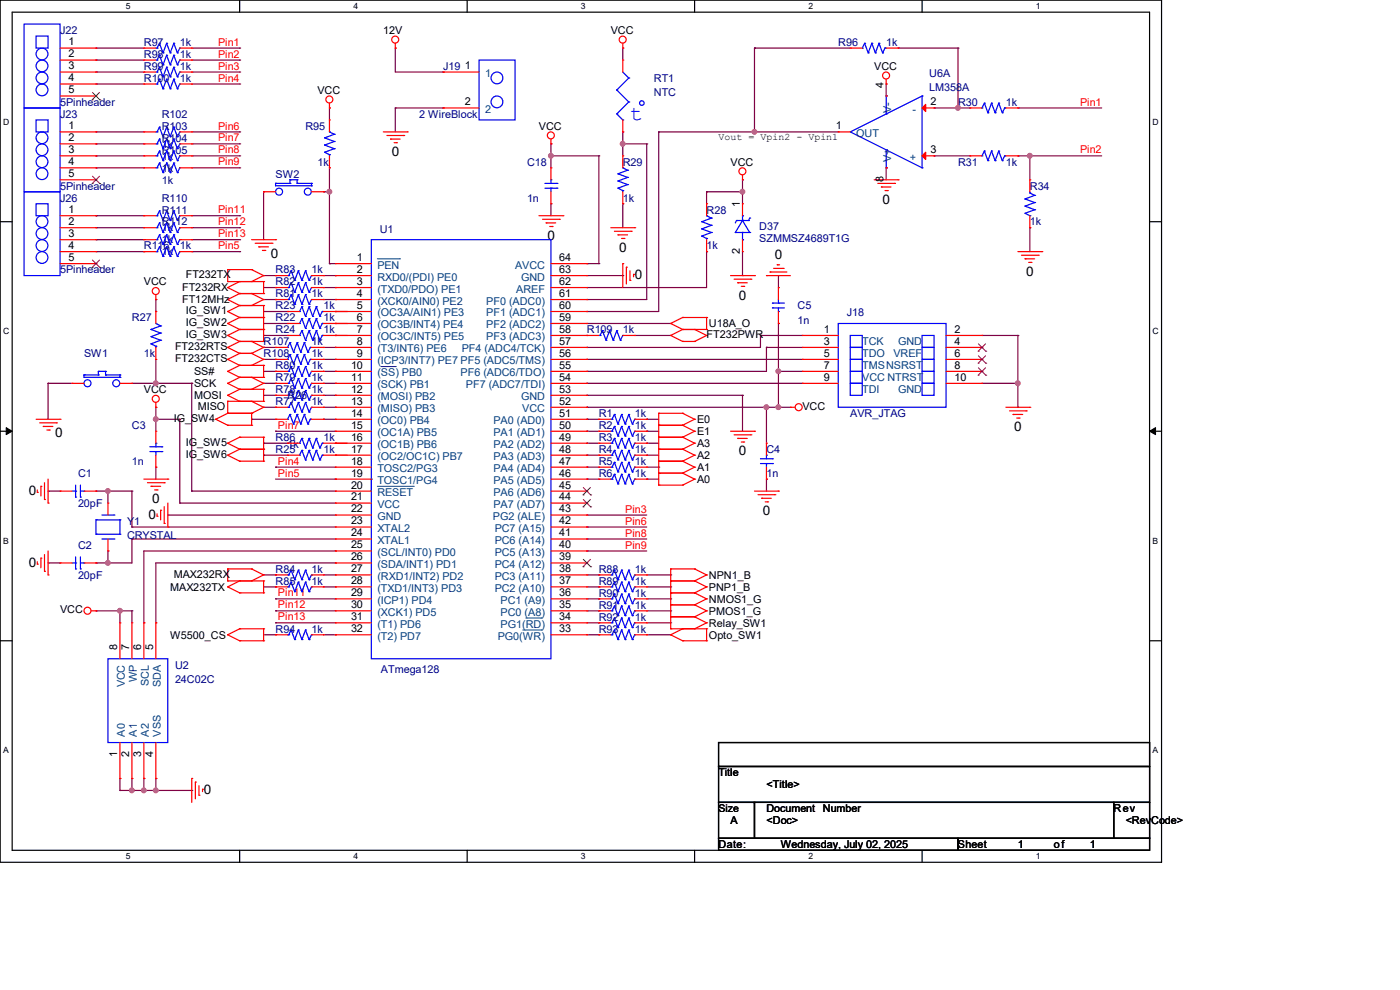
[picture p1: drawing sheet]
<svg xmlns="http://www.w3.org/2000/svg" width="297mm" height="210mm" viewBox="0 0 297 210" stroke-linecap="round" stroke-linejoin="round" font-family="sans-serif">
<defs><g id="words">
<text font-size="4.6" fill="#00f" x="133.6" y="25.5">t</text>
<g font-size="2.8">
<text x="83.1" y="33.1">0</text>
<text x="187.2" y="43.2">0</text>
<text x="116.1" y="50.8">0</text>
<text x="131.4" y="53.4">0</text>
<text x="57.4" y="54.7">0</text>
<text x="134.7" y="59.2">0</text>
<text x="164.4" y="54.9">0</text>
<text x="217.7" y="58.5">0</text>
<text x="156.8" y="63.5">0</text>
<text x="11.7" y="92.8">0</text>
<text x="215.2" y="91.5">0</text>
<text x="156.8" y="96.6">0</text>
<text x="6.1" y="104.9">0</text>
<text x="32.3" y="106.7">0</text>
<text x="31.5" y="110">0</text>
<text x="161.8" y="109.3">0</text>
<text x="6.1" y="120.2">0</text>
<text x="43.2" y="168.4">0</text>
</g>
<g font-size="2.3" fill="#000080">
<text x="12.7" y="7.2">J22</text>
<text x="30.5" y="9.7">R97</text>
<text x="38.1" y="9.7">1k</text>
<text x="177.8" y="9.7">R96</text>
<text x="188" y="9.7">1k</text>
<text x="30.5" y="12.3">R98</text>
<text x="30.5" y="14.8">R99</text>
<text x="30.5" y="17.4">R100</text>
<text x="38.1" y="12.3">1k</text>
<text x="38.1" y="14.8">1k</text>
<text x="38.1" y="17.4">1k</text>
<text x="94" y="14.8">J19</text>
<text x="138.7" y="17.4">RT1</text>
<text x="197.1" y="16.3">U6A</text>
<text x="12.7" y="22.4">5Pinheader</text>
<text x="138.7" y="20.4">NTC</text>
<text x="197.1" y="19.4">LM358A</text>
<text x="203.2" y="22.4">R30</text>
<text x="213.4" y="22.4">1k</text>
<text x="12.7" y="25">J23</text>
<text x="34.3" y="25">R102</text>
<text x="34.3" y="27.5">R103</text>
<text x="64.8" y="27.5">R95</text>
<text x="88.9" y="25">2 WireBlock</text>
<text x="34.3" y="32.6">R105</text>
<text x="34.3" y="31.3">1k</text>
<text x="34.3" y="33.9">1k</text>
<text x="34.3" y="30.1">R104</text>
<text x="67.4" y="35.1">1k</text>
<text x="111.8" y="35.1">C18</text>
<text x="132.1" y="35.1">R29</text>
<text x="203.2" y="35.1">R31</text>
<text x="213.4" y="35.1">1k</text>
<text x="12.7" y="40.2">5Pinheader</text>
<text x="34.3" y="38.9">1k</text>
<text x="34.3" y="36.4">1k</text>
<text x="58.5" y="37.7">SW2</text>
<text x="218.5" y="40.2">R34</text>
<text x="12.7" y="42.8">J26</text>
<text x="34.3" y="42.8">R110</text>
<text x="34.3" y="45.3">R111</text>
<text x="34.3" y="47.8">R112</text>
<text x="111.8" y="42.8">1n</text>
<text x="132.1" y="42.8">1k</text>
<text x="149.9" y="45.3">R28</text>
<text x="218.5" y="47.8">1k</text>
<text x="30.5" y="52.9">R116</text>
<text x="34.3" y="49.1">1k</text>
<text x="34.3" y="51.6">1k</text>
<text x="38.1" y="52.9">1k</text>
<text x="80.6" y="49.4">U1</text>
<text x="149.9" y="52.9">1k</text>
<text x="161.1" y="48.9">D37</text>
<text x="161.1" y="51.4">SZMMSZ4689T1G</text>
<text x="12.7" y="58">5Pinheader</text>
<text x="34.3" y="54.2">1k</text>
<text x="58.5" y="58">R83</text>
<text x="66.1" y="58">1k</text>
<text x="58.5" y="63.1">R81</text>
<text x="58.5" y="65.6">R23</text>
<text x="58.5" y="60.5">R82</text>
<text x="66.1" y="63.1">1k</text>
<text x="66.1" y="60.5">1k</text>
<text x="68.6" y="65.6">1k</text>
<text x="169.2" y="65.6">C5</text>
<text x="28" y="68.2">R27</text>
<text x="58.5" y="70.7">R24</text>
<text x="58.5" y="68.2">R22</text>
<text x="68.6" y="70.7">1k</text>
<text x="68.6" y="68.2">1k</text>
<text x="124.5" y="70.7">R109</text>
<text x="132.1" y="70.7">1k</text>
<text x="169.2" y="68.7">1n</text>
<text x="179.6" y="67.1">J18</text>
<text x="17.8" y="75.8">SW1</text>
<text x="30.5" y="75.8">1k</text>
<text x="55.9" y="75.8">R108</text>
<text x="55.9" y="73.2">R107</text>
<text x="66.1" y="75.8">1k</text>
<text x="66.1" y="73.2">1k</text>
<text x="58.5" y="83.4">R78</text>
<text x="58.5" y="80.9">R79</text>
<text x="58.5" y="78.3">R80</text>
<text x="66.1" y="83.4">1k</text>
<text x="66.1" y="80.9">1k</text>
<text x="66.1" y="78.3">1k</text>
<text x="58.5" y="85.9">R77</text>
<text x="61" y="84.7">R26</text>
<text x="66.1" y="85.9">1k</text>
<text x="127" y="88.5">R1</text>
<text x="134.7" y="88.5">1k</text>
<text x="180.4" y="88.5">AVR_JTAG</text>
<text x="28" y="91">C3</text>
<text x="58.5" y="93.6">R86</text>
<text x="61" y="95.1">1k</text>
<text x="68.6" y="93.6">1k</text>
<text x="127" y="91">R2</text>
<text x="127" y="93.6">R3</text>
<text x="134.7" y="91">1k</text>
<text x="134.7" y="93.6">1k</text>
<text x="16.6" y="101.2">C1</text>
<text x="28" y="98.6">1n</text>
<text x="58.5" y="96.1">R25</text>
<text x="68.6" y="96.1">1k</text>
<text x="127" y="98.6">R5</text>
<text x="127" y="101.2">R6</text>
<text x="127" y="96.1">R4</text>
<text x="134.7" y="98.6">1k</text>
<text x="134.7" y="101.2">1k</text>
<text x="134.7" y="96.1">1k</text>
<text x="162.6" y="96.1">C4</text>
<text x="162.6" y="101.2">1n</text>
<text x="16.6" y="107.5">20pF</text>
<text x="27" y="111.3">Y1</text>
<text x="16.6" y="116.4">C2</text>
<text x="27" y="114.4">CRYSTAL</text>
<text x="16.6" y="122.8">20pF</text>
<text x="58.5" y="121.5">R84</text>
<text x="58.5" y="124">R85</text>
<text x="66.1" y="121.5">1k</text>
<text x="66.1" y="124">1k</text>
<text x="127" y="124">R89</text>
<text x="127" y="121.5">R88</text>
<text x="134.7" y="124">1k</text>
<text x="134.7" y="121.5">1k</text>
<text x="127" y="126.6">R90</text>
<text x="127" y="129.1">R91</text>
<text x="127" y="131.7">R92</text>
<text x="134.7" y="126.6">1k</text>
<text x="134.7" y="129.1">1k</text>
<text x="134.7" y="131.7">1k</text>
<text x="58.5" y="134.2">R94</text>
<text x="66.1" y="134.2">1k</text>
<text x="127" y="134.2">R93</text>
<text x="134.7" y="134.2">1k</text>
<text x="37.1" y="141.8">U2</text>
<text x="80.8" y="142.8">ATmega128</text>
<text x="37.1" y="144.9">24C02C</text>
</g>
<g font-size="2.3">
<text x="14.5" y="9.7">1</text>
<text x="81.3" y="7.2">12V</text>
<text x="129.6" y="7.2">VCC</text>
<text x="14.5" y="12.2">2</text>
<text x="14.5" y="14.7">3</text>
<text x="14.5" y="17.3">4</text>
<text x="98.6" y="14.7">1</text>
<text x="185.5" y="14.8">VCC</text>
<text x="14.5" y="19.8">5</text>
<text x="67.4" y="19.9">VCC</text>
<text x="98.6" y="22.4">2</text>
<text x="187.5" y="18.6" transform="rotate(-90 187.5 18.6)">4</text>
<text x="197.4" y="22.4">2</text>
<text x="14.5" y="27.4">1</text>
<text x="14.5" y="30">2</text>
<text x="114.3" y="27.5">VCC</text>
<text x="177.3" y="27.4">1</text>
<text x="14.5" y="32.5">3</text>
<text x="14.5" y="35.1">4</text>
<text x="155" y="35.1">VCC</text>
<text x="197.4" y="32.5">3</text>
<text x="14.5" y="37.6">5</text>
<text x="187.5" y="38.7" transform="rotate(-90 187.5 38.7)">8</text>
<text x="14.5" y="45.2">1</text>
<text x="14.5" y="47.8">2</text>
<text x="157" y="44" transform="rotate(-90 157 44)">1</text>
<text x="14.5" y="50.3">3</text>
<text x="14.5" y="52.8">4</text>
<text x="157" y="53.9" transform="rotate(-90 157 53.9)">2</text>
<text x="14.5" y="55.4">5</text>
<text x="39.4" y="59">FT232TX</text>
<text x="75.7" y="55.4">1</text>
<text x="75.7" y="57.9">2</text>
<text x="118.7" y="57.9">63</text>
<text x="118.7" y="55.4">64</text>
<text x="30.5" y="60.5">VCC</text>
<text x="38.7" y="61.8">FT232RX</text>
<text x="38.7" y="64.3">FT12MHz</text>
<text x="75.7" y="60.5">3</text>
<text x="75.7" y="63">4</text>
<text x="75.7" y="65.5">5</text>
<text x="118.7" y="65.5">60</text>
<text x="118.7" y="63">61</text>
<text x="118.7" y="60.5">62</text>
<text x="39.4" y="69.2">IG_SW2</text>
<text x="39.4" y="66.6">IG_SW1</text>
<text x="39.4" y="71.7">IG_SW3</text>
<text x="75.7" y="68.1">6</text>
<text x="75.7" y="70.6">7</text>
<text x="118.7" y="70.6">58</text>
<text x="118.7" y="68.1">59</text>
<text x="149.9" y="71.7">FT232PWR</text>
<text x="150.4" y="69.4">U18A_O</text>
<text x="174.8" y="70.6">1</text>
<text x="202.5" y="70.6">2</text>
<text x="37.1" y="76.8">FT232CTS</text>
<text x="37.1" y="74.3">FT232RTS</text>
<text x="75.7" y="73.2">8</text>
<text x="75.7" y="75.7">9</text>
<text x="118.7" y="75.7">56</text>
<text x="118.7" y="73.2">57</text>
<text x="174.8" y="73.2">3</text>
<text x="174.8" y="75.7">5</text>
<text x="202.5" y="73.2">4</text>
<text x="202.5" y="75.7">6</text>
<text x="30.5" y="83.4">VCC</text>
<text x="41.2" y="82.1">SCK</text>
<text x="41.2" y="79.6">SS#</text>
<text x="74.5" y="78.2">10</text>
<text x="74.5" y="80.8">11</text>
<text x="74.5" y="83.3">12</text>
<text x="118.7" y="83.3">53</text>
<text x="118.7" y="80.8">54</text>
<text x="118.7" y="78.2">55</text>
<text x="174.8" y="78.2">7</text>
<text x="174.8" y="80.8">9</text>
<text x="202.5" y="78.2">8</text>
<text x="202.5" y="80.8">10</text>
<text x="36.9" y="89.5">IG_SW4</text>
<text x="41.2" y="84.7">MOSI</text>
<text x="42" y="87">MISO</text>
<text x="74.5" y="85.9">13</text>
<text x="74.5" y="88.4">14</text>
<text x="118.7" y="88.4">51</text>
<text x="118.7" y="85.9">52</text>
<text x="147.9" y="89.7">E0</text>
<text x="170.2" y="87">VCC</text>
<text x="39.4" y="94.6">IG_SW5</text>
<text x="74.5" y="90.9">15</text>
<text x="74.5" y="93.5">16</text>
<text x="118.7" y="93.5">49</text>
<text x="118.7" y="90.9">50</text>
<text x="147.9" y="92.3">E1</text>
<text x="147.9" y="94.8">A3</text>
<text x="39.4" y="97.1">IG_SW6</text>
<text x="74.5" y="96">17</text>
<text x="74.5" y="98.6">18</text>
<text x="74.5" y="101.1">19</text>
<text x="118.7" y="101.1">46</text>
<text x="118.7" y="98.6">47</text>
<text x="118.7" y="96">48</text>
<text x="147.9" y="97.4">A2</text>
<text x="147.9" y="99.9">A1</text>
<text x="74.5" y="103.6">20</text>
<text x="74.5" y="106.2">21</text>
<text x="118.7" y="106.2">44</text>
<text x="118.7" y="103.6">45</text>
<text x="147.9" y="102.4">A0</text>
<text x="74.5" y="108.7">22</text>
<text x="74.5" y="111.3">23</text>
<text x="74.5" y="113.8">24</text>
<text x="118.7" y="113.8">41</text>
<text x="118.7" y="111.3">42</text>
<text x="118.7" y="108.7">43</text>
<text x="74.5" y="116.3">25</text>
<text x="74.5" y="118.9">26</text>
<text x="118.7" y="118.9">39</text>
<text x="118.7" y="116.3">40</text>
<text x="36.1" y="125.3">MAX232TX</text>
<text x="36.9" y="122.5">MAX232RX</text>
<text x="74.5" y="121.4">27</text>
<text x="74.5" y="124">28</text>
<text x="118.7" y="124">37</text>
<text x="118.7" y="121.4">38</text>
<text x="150.4" y="122.8">NPN1_B</text>
<text x="150.4" y="125.3">PNP1_B</text>
<text x="12.7" y="130.1">VCC</text>
<text x="74.5" y="126.5">29</text>
<text x="74.5" y="129">30</text>
<text x="74.5" y="131.6">31</text>
<text x="118.7" y="131.6">34</text>
<text x="118.7" y="129">35</text>
<text x="118.7" y="126.5">36</text>
<text x="150.4" y="127.8">NMOS1_G</text>
<text x="150.4" y="130.4">PMOS1_G</text>
<text x="24.9" y="138" transform="rotate(-90 24.9 138)">8</text>
<text x="27.4" y="138" transform="rotate(-90 27.4 138)">7</text>
<text x="30" y="138" transform="rotate(-90 30 138)">6</text>
<text x="32.5" y="138" transform="rotate(-90 32.5 138)">5</text>
<text x="36.1" y="135.5">W5500_CS</text>
<text x="74.5" y="134.1">32</text>
<text x="118.7" y="134.1">33</text>
<text x="150.4" y="132.9">Relay_SW1</text>
<text x="150.4" y="135.5">Opto_SW1</text>
<text x="24.9" y="160.6" transform="rotate(-90 24.9 160.6)">1</text>
<text x="27.4" y="160.6" transform="rotate(-90 27.4 160.6)">2</text>
<text x="30" y="160.6" transform="rotate(-90 30 160.6)">3</text>
<text x="32.5" y="160.6" transform="rotate(-90 32.5 160.6)">4</text>
<text x="152.4" y="164.7">Title</text>
<text x="162.6" y="167.2">&lt;Title&gt;</text>
<text x="162.6" y="172.3">Document</text>
<text x="174.6" y="172.3">Number</text>
<text x="236.3" y="172.3">Rev</text>
<text x="152.4" y="179.9">Date:</text>
<text x="155" y="174.8">A</text>
<text x="162.6" y="174.8">&lt;Doc&gt;</text>
<text x="165.7" y="179.9">Wednesday, July 02, 2025</text>
<text x="203.2" y="179.9">Sheet</text>
<text x="215.9" y="179.9">1</text>
<text x="223.6" y="179.9">of</text>
<text x="231.2" y="179.9">1</text>
<text x="238.8" y="174.8">&lt;RevCode&gt;</text>
</g>
<g font-size="2.3" fill="#f00">
<text x="46.3" y="9.7">Pin1</text>
<text x="46.3" y="12.2">Pin2</text>
<text x="46.3" y="14.8">Pin3</text>
<text x="46.3" y="17.3">Pin4</text>
<text x="229.2" y="22.4">Pin1</text>
<text x="46.3" y="27.5">Pin6</text>
<text x="46.3" y="30">Pin7</text>
<text x="46.3" y="32.6">Pin8</text>
<text x="46.3" y="35.1">Pin9</text>
<text x="229.2" y="32.6">Pin2</text>
<text x="46.3" y="45.3">Pin11</text>
<text x="46.3" y="47.8">Pin12</text>
<text x="46.3" y="50.3">Pin13</text>
<text x="46.3" y="52.9">Pin5</text>
<text x="59" y="91">Pin7</text>
<text x="59" y="98.6">Pin4</text>
<text x="59" y="101.1">Pin5</text>
<text x="132.6" y="108.8">Pin3</text>
<text x="132.6" y="111.3">Pin6</text>
<text x="132.6" y="113.8">Pin8</text>
<text x="132.6" y="116.4">Pin9</text>
<text x="59" y="126.5">Pin11</text>
<text x="59" y="129.1">Pin12</text>
<text x="59" y="131.6">Pin13</text>
</g>
<g font-size="2.3" fill="#004080">
<text x="102.9" y="16.3">1</text>
<text x="102.9" y="24">2</text>
<text x="189.1" y="23.9" transform="rotate(-90 189.1 23.9)">V-</text>
<text x="193.6" y="24">-</text>
<text x="181.7" y="29">OUT</text>
<text x="189.1" y="34.3" transform="rotate(-90 189.1 34.3)">V+</text>
<text x="193" y="34.1">+</text>
<text x="80.1" y="57">PEN</text>
<text x="80.1" y="59.5">RXD0/(PDI) PE0</text>
<text x="109.3" y="57">AVCC</text>
<text x="110.5" y="59.5">GND</text>
<text x="80.1" y="62.1">(TXD0/PDO) PE1</text>
<text x="80.1" y="64.6">(XCK0/AIN0) PE2</text>
<text x="103.2" y="64.6">PF0 (ADC0)</text>
<text x="109.5" y="62.1">AREF</text>
<text x="80.1" y="67.1">(OC3A/AIN1) PE3</text>
<text x="80.1" y="69.7">(OC3B/INT4) PE4</text>
<text x="103.2" y="69.7">PF2 (ADC2)</text>
<text x="103.2" y="67.1">PF1 (ADC1)</text>
<text x="80.1" y="72.2">(OC3C/INT5) PE5</text>
<text x="80.1" y="74.8">(T3/INT6) PE6</text>
<text x="80.1" y="77.3">(ICP3/INT7) PE7 PF5 (ADC5/TMS)</text>
<text x="98" y="74.8">PF4 (ADC4/TCK)</text>
<text x="103.2" y="72.2">PF3 (ADC3)</text>
<text x="182.9" y="73.2">TCK</text>
<text x="182.9" y="75.8">TDO</text>
<text x="189.5" y="75.8">VREF</text>
<text x="190.5" y="73.2">GND</text>
<text x="80.1" y="79.8">(SS) PB0</text>
<text x="80.1" y="82.4">(SCK) PB1</text>
<text x="97.7" y="79.8">PF6 (ADC6/TDO)</text>
<text x="98.8" y="82.4">PF7 (ADC7/TDI)</text>
<text x="182.9" y="78.3">TMSNSRST</text>
<text x="182.9" y="80.9">VCC NTRST</text>
<text x="182.9" y="83.4">TDI</text>
<text x="190.5" y="83.4">GND</text>
<text x="80.1" y="84.9">(MOSI) PB2</text>
<text x="80.1" y="87.5">(MISO) PB3</text>
<text x="110.5" y="84.9">GND</text>
<text x="110.8" y="87.5">VCC</text>
<text x="80.1" y="90">(OC0) PB4</text>
<text x="80.1" y="92.5">(OC1A) PB5</text>
<text x="80.1" y="95.1">(OC1B) PB6</text>
<text x="104.7" y="95.1">PA2 (AD2)</text>
<text x="104.7" y="92.5">PA1 (AD1)</text>
<text x="104.7" y="90">PA0 (AD0)</text>
<text x="80.1" y="97.6">(OC2/OC1C) PB7</text>
<text x="80.1" y="100.2">TOSC2/PG3</text>
<text x="104.7" y="100.2">PA4 (AD4)</text>
<text x="104.7" y="97.6">PA3 (AD3)</text>
<text x="80.1" y="102.7">TOSC1/PG4</text>
<text x="80.1" y="105.2">RESET</text>
<text x="80.1" y="107.8">VCC</text>
<text x="104.7" y="107.8">PA7 (AD7)</text>
<text x="104.7" y="105.2">PA6 (AD6)</text>
<text x="104.7" y="102.7">PA5 (AD5)</text>
<text x="80.1" y="110.3">GND</text>
<text x="80.1" y="112.9">XTAL2</text>
<text x="104.6" y="110.3">PG2 (ALE)</text>
<text x="104.9" y="112.9">PC7 (A15)</text>
<text x="80.1" y="115.4">XTAL1</text>
<text x="80.1" y="117.9">(SCL/INT0) PD0</text>
<text x="104.9" y="117.9">PC5 (A13)</text>
<text x="104.9" y="115.4">PC6 (A14)</text>
<text x="80.1" y="120.5">(SDA/INT1) PD1</text>
<text x="80.1" y="123">(RXD1/INT2) PD2</text>
<text x="80.1" y="125.6">(TXD1/INT3) PD3</text>
<text x="104.9" y="125.6">PC2 (A10)</text>
<text x="104.9" y="123">PC3 (A11)</text>
<text x="104.9" y="120.5">PC4 (A12)</text>
<text x="80.1" y="128.1">(ICP1) PD4</text>
<text x="80.1" y="130.6">(XCK1) PD5</text>
<text x="106.2" y="130.6">PC0 (A8)</text>
<text x="106.2" y="128.1">PC1 (A9)</text>
<text x="80.1" y="133.2">(T1) PD6</text>
<text x="80.1" y="135.7">(T2) PD7</text>
<text x="105.6" y="135.7">PG0(WR)</text>
<text x="106.2" y="133.2">PG1(RD)</text>
<text x="26.5" y="145.8" transform="rotate(-90 26.5 145.8)">VCC</text>
<text x="29" y="144.7" transform="rotate(-90 29 144.7)">WP</text>
<text x="31.6" y="145.5" transform="rotate(-90 31.6 145.5)">SCL</text>
<text x="34.1" y="145.7" transform="rotate(-90 34.1 145.7)">SDA</text>
<text x="26.5" y="156.3" transform="rotate(-90 26.5 156.3)">A0</text>
<text x="29" y="156.3" transform="rotate(-90 29 156.3)">A1</text>
<text x="31.6" y="156.3" transform="rotate(-90 31.6 156.3)">A2</text>
<text x="34.1" y="156.3" transform="rotate(-90 34.1 156.3)">VSS</text>
</g>
<text font-size="2.2" x="152.4" y="172.3">Size</text>
<text font-size="2.1" x="152.4" y="29.6">Vout = Vpin2 - Vpin1</text>
<g font-size="1.8">
<text x="26.7" y="1.9">5</text>
<text x="75" y="1.9">4</text>
<text x="123.2" y="1.9">3</text>
<text x="171.5" y="1.9">2</text>
<text x="219.8" y="1.9">1</text>
<text x=".7" y="26.4">D</text>
<text x="244.5" y="26.4">D</text>
<text x=".7" y="70.9">C</text>
<text x="244.5" y="70.9">C</text>
<text x=".7" y="115.3">B</text>
<text x="244.5" y="115.3">B</text>
<text x=".7" y="159.8">A</text>
<text x="244.5" y="159.8">A</text>
<text x="26.7" y="182.2">5</text>
<text x="75" y="182.2">4</text>
<text x="123.2" y="182.2">3</text>
<text x="171.5" y="182.2">2</text>
<text x="219.8" y="182.2">1</text>
</g>
</g></defs>
<path d="M0 0h246.4v182.9h-246.4zM2.6 2.6h241.3v177.8h-241.3z" fill="none" stroke="#000" stroke-width=".25"/>
<g fill="#fff">
<path d="M26.7 .3h1v2h-1z"/>
<path d="M26.7 180.6h1v2h-1z"/>
</g>
<path d="M50.8 0v2.6M50.8 180.4v2.5" fill="none" stroke="#000" stroke-width=".25"/>
<g fill="#fff">
<path d="M75 .3h.9v2h-.9z"/>
<path d="M75 180.6h.9v2h-.9z"/>
</g>
<path d="M99.1 0v2.6M99.1 180.4v2.5" fill="none" stroke="#000" stroke-width=".25"/>
<g fill="#fff">
<path d="M123.2 .3h1v2h-1z"/>
<path d="M123.2 180.6h1v2h-1z"/>
</g>
<path d="M147.4 0v2.6M147.4 180.4v2.5" fill="none" stroke="#000" stroke-width=".25"/>
<g fill="#fff">
<path d="M171.5 .3h1v2h-1z"/>
<path d="M171.5 180.6h1v2h-1z"/>
</g>
<path d="M195.6 0v2.6M195.6 180.4v2.5" fill="none" stroke="#000" stroke-width=".25"/>
<g fill="#fff">
<path d="M219.8 .3h.9v2h-.9z"/>
<path d="M219.8 180.6h.9v2h-.9z"/>
<path d="M.7 24.8h1.2v2h-1.2z"/>
<path d="M244.5 24.8h1.3v2h-1.3z"/>
<path d="M.7 69.3h1.2v1.9h-1.2z"/>
<path d="M244.5 69.3h1.3v1.9h-1.3z"/>
</g>
<path d="M0 47h2.6M243.9 47h2.5" fill="none" stroke="#000" stroke-width=".25"/>
<g fill="#fff">
<path d="M.7 113.7h1.2v2h-1.2z"/>
<path d="M244.5 113.7h1.2v2h-1.2z"/>
</g>
<path d="M0 91.5h2.6M243.9 91.5h2.5" fill="none" stroke="#000" stroke-width=".25"/>
<path d="M1.3 90.7l1.3 .8-1.3 .7zM243.9 91.5l1.3-.8v1.5z" fill="#000" stroke="#000" stroke-width=".21"/>
<g fill="#fff">
<path d="M.7 158.2h1.2v1.9h-1.2z"/>
<path d="M244.5 158.2h1.2v1.9h-1.2z"/>
</g>
<path d="M0 135.9h2.6M243.9 135.9h2.5M152.4 157.5h91.5v5.1h-91.5zM152.4 162.6h91.5v7.6h-91.5zM152.4 170.2h7.7v7.6h-7.7zM152.4 177.8h50.8v2.6h-50.8zM160.1 170.2h76.2v7.6h-76.2zM203.2 177.8h40.7v2.6h-40.7zM236.3 170.2h7.6v7.6h-7.6z" fill="none" stroke="#000" stroke-width=".25"/>
<g fill="none" stroke="#800040" stroke-width=".25">
<path d="M20.4 10.2h.1M20.4 12.7h.1M20.4 15.3h.1M20.4 17.8h.1M20.4 10.2h10.1M20.4 12.7h10.1M20.4 15.3h10.1M20.4 17.8h10.1M40.7 10.2h10.1M40.7 12.7h10.1M40.7 15.3h10.1M40.7 17.8h10.1"/>
<path d="M50.8 10.2h.1M50.8 12.7h.1M50.8 15.3h.1M50.8 17.8h.1M83.9 10.2h.1M83.9 10.2v5.1h10.1M94 15.3h.1M132.1 10.2h.1M132.1 10.2v2.5M160.1 10.2h.1M160.1 10.2h20.3M160.1 10.2v17.8"/>
<path d="M188 17.8h.1M188 17.8v2.6M190.5 10.2h.1M190.5 10.2h12.7M203.2 10.2h.1M203.2 10.2v12.7M20.4 28h.1M20.4 30.5h.1M20.4 33.1h.1M20.4 35.6h.1M20.4 30.5h10.1M20.4 28h10.1"/>
<path d="M20.4 33.1h10.1M20.4 35.6h10.1M40.7 30.5h10.1M40.7 28h10.1M40.7 33.1h10.1M40.7 35.6h10.1M50.8 28h.1M50.8 30.5h.1M50.8 33.1h.1M50.8 35.6h.1M69.9 22.9h.1M69.9 35.6h.1"/>
<path d="M69.9 22.9v2.5M69.9 35.6v20.3M83.9 22.9h.1M83.9 22.9h10.1M83.9 22.9v5.1M94 22.9h.1M116.9 30.5h.1M116.9 33.1h.1M116.9 33.1h10.1M116.9 30.5v5.1M127 33.1h.1M127 33.1v22.8"/>
<path d="M132.1 28h.1M132.1 30.5h.1M132.1 28v5.1M132.1 30.5h5.1M137.2 30.5h.1M137.2 30.5v33h-12.7M139.7 28h.1M139.7 28h38.1M139.7 28v38.1h-15.2M157.5 38.1h.1M157.5 38.1v5.1M160.1 28h.1"/>
<path d="M188 35.6h.1M188 35.6v2.5M198.2 22.9h.1M198.2 33.1h.1M198.2 22.9h7.6M198.2 33.1h7.6M203.2 22.9h.1M215.9 22.9h.1M215.9 33.1h.1M215.9 22.9h17.8M215.9 33.1h17.8M218.5 33.1h.1"/>
<path d="M218.5 33.1v5M20.4 45.8h.1M20.4 48.3h.1M20.4 50.8h.1M20.4 45.8h10.1M20.4 48.3h10.1M20.4 50.8h10.1M20.4 53.4h10.1M30.5 53.4h.1M40.7 45.8h10.1M40.7 48.3h10.1M40.7 50.8h10.1"/>
<path d="M40.7 53.4h10.1M50.8 45.8h.1M50.8 48.3h.1M50.8 50.8h.1M50.8 53.4h.1M55.9 40.7h.1M55.9 58.5h2.6M55.9 40.7v10.1M58.5 58.5h.1M68.6 40.7h.1M68.6 58.5h2.6M68.6 40.7h1.3"/>
<path d="M69.9 55.9h.1M69.9 55.9h1.3M71.2 58.5h.1M116.9 43.2h.1M116.9 43.2v2.6M124.5 55.9h.1M124.5 58.5h7.6M124.5 55.9h2.5M127 55.9h.1M132.1 43.2h.1M132.1 58.5h.1M132.1 43.2v5.1"/>
<path d="M149.9 40.7h.1M149.9 53.4h.1M149.9 53.4v7.6h-25.4M149.9 40.7h7.6M149.9 40.7v2.5M157.5 58.5h.1M157.5 40.7h.1M157.5 53.4v5.1M165.1 58.5h.1M165.1 58.5v2.5M218.5 48.3h.1M218.5 48.3v5.1"/>
<path d="M33.1 63.5h.1M33.1 63.5v2.6M33.1 76.2v5.1M55.9 68.6h.1M55.9 66.1h.1M55.9 71.2h.1M55.9 73.7h.1M55.9 63.5h2.6M55.9 66.1h5.1M55.9 61h2.6M55.9 78.8h2.6M55.9 73.7h2.6"/>
<path d="M55.9 76.2h2.6M55.9 71.2h5.1M55.9 68.6h5.1M58.5 61h.1M58.5 63.5h.1M58.5 78.8h.1M58.5 76.2h.1M68.6 63.5h2.6M68.6 61h2.6M68.6 78.8h2.6M68.6 73.7h2.6M68.6 76.2h2.6"/>
<path d="M71.2 61h.1M71.2 63.5h.1M71.2 78.8h.1M71.2 68.6h.1M71.2 66.1h.1M71.2 71.2h.1M71.2 73.7h.1M71.2 76.2h.1M71.2 66.1h2.5M71.2 71.2h2.5M71.2 68.6h2.5M124.5 63.5h.1"/>
<path d="M124.5 66.1h.1M124.5 61h.1M124.5 73.7h.1M124.5 76.2h.1M124.5 78.8h.1M124.5 76.2h45.7M124.5 68.6h17.8M134.7 71.2h7.6M142.3 68.6h.1M142.3 71.2h.1M161.3 71.2h.1M161.3 71.2v2.5h-36.8"/>
<path d="M161.3 71.2h8.9M162.6 73.7h.1M162.6 73.7v5.1h-38.1M162.6 73.7h7.6M165.1 68.6h.1M165.1 78.8h.1M165.1 68.6v17.8M165.1 78.8h5.1M208.3 71.2h7.6M215.9 71.2h.1M215.9 71.2v15.2M10.2 81.3h.1"/>
<path d="M10.2 81.3h5.1M10.2 81.3v7.6M28 81.3h12.7M33.1 81.3h.1M33.1 86.4h.1M33.1 88.9h.1M33.1 99.1h.1M33.1 88.9h5M33.1 86.4v5.1M33.1 99.1v2.5M38.1 88.9h.1M38.1 88.9v17.8"/>
<path d="M40.7 81.3h.1M40.7 81.3v22.9M53.4 88.9h.1M53.4 88.9h5.1M55.9 96.6h.1M55.9 94h.1M55.9 94h5.1M55.9 96.6h5.1M55.9 81.3h2.6M55.9 83.9h2.6M55.9 86.4h2.6M58.5 81.3h.1"/>
<path d="M58.5 83.9h.1M58.5 86.4h.1M58.5 91.5h.1M58.5 99.1h.1M58.5 91.5h12.7M58.5 99.1h12.7M68.6 88.9h.1M68.6 88.9h2.6M68.6 81.3h2.6M68.6 83.9h2.6M68.6 86.4h2.6M71.2 81.3h.1"/>
<path d="M71.2 83.9h.1M71.2 86.4h.1M71.2 96.6h.1M71.2 94h.1M71.2 94h2.5M71.2 96.6h2.5M124.5 88.9h.1M124.5 91.5h.1M124.5 94h.1M124.5 96.6h.1M124.5 99.1h.1M124.5 83.9h.1"/>
<path d="M124.5 86.4h.1M124.5 81.3h.1M124.5 88.9h2.5M124.5 91.5h2.5M124.5 94h2.5M124.5 96.6h2.5M124.5 99.1h2.5M124.5 81.3h45.7M124.5 83.9h33M124.5 86.4h43.2M137.2 88.9h.1M137.2 91.5h.1"/>
<path d="M137.2 94h.1M137.2 96.6h.1M137.2 88.9h2.5M137.2 91.5h2.5M137.2 94h2.5M137.2 96.6h2.5M137.2 99.1h2.5M139.7 99.1h.1M157.5 83.9h.1M157.5 83.9v7.6M162.6 86.4h.1M162.6 86.4v7.6"/>
<path d="M165.1 86.4h.1M208.3 81.3h7.6M215.9 81.3h.1M215.9 86.4h.1M10.2 104.2h.1M10.2 119.4h.1M10.2 104.2h2.5M10.2 119.4h2.5M20.4 104.2h.1M20.4 119.4h.1M20.4 104.2h7.6M22.9 104.2h.1"/>
<path d="M22.9 119.4h.1M22.9 116.9h.1M22.9 104.2v2.5M22.9 116.9v2.5M28 114.3h.1M28 104.2h.1M28 111.8h.1M28 114.3v5.1h-7.6M28 104.2v7.6M28 114.3h43.2M28 111.8h43.2M35.6 109.3h.1"/>
<path d="M35.6 109.3h35.6M38.1 106.7h.1M38.1 106.7h33.1M40.7 104.2h.1M40.7 104.2h30.5M58.5 101.6h12.7M71.2 116.9h.1M71.2 119.4h.1M71.2 101.6h.1M71.2 119.4h-38.1v12.7M71.2 116.9h-40.7v15.2M78.8 101.6h.1"/>
<path d="M78.8 101.6v2.6M124.5 101.6h.1M124.5 109.3h.1M124.5 111.8h.1M124.5 114.3h.1M124.5 116.9h.1M124.5 101.6h2.5M124.5 114.3h12.7M124.5 111.8h12.7M124.5 109.3h12.7M124.5 116.9h12.7M137.2 101.6h.1"/>
<path d="M137.2 101.6h2.5M162.6 101.6h.1M162.6 101.6v2.6M20.4 129.6h.1M20.4 129.6h7.6M25.4 129.6h.1M25.4 129.6v2.5M28 129.6h.1M28 129.6v2.5M30.5 132.1h.1M33.1 132.1h.1M55.9 122h2.6"/>
<path d="M55.9 124.5h2.6M55.9 134.7h2.6M58.5 122h.1M58.5 124.5h.1M58.5 134.7h.1M58.5 127h.1M58.5 129.6h.1M58.5 132.1h.1M58.5 129.6h12.7M58.5 127h12.7M58.5 132.1h12.7M68.6 122h2.6"/>
<path d="M68.6 124.5h2.6M68.6 134.7h2.6M71.2 122h.1M71.2 124.5h.1M71.2 134.7h.1M124.5 122h2.5M124.5 124.5h2.5M124.5 129.6h2.5M124.5 127h2.5M124.5 132.1h2.5M124.5 134.7h2.5M127 122h.1"/>
<path d="M127 124.5h.1M127 127h.1M127 129.6h.1M127 132.1h.1M127 134.7h.1M137.2 122h5.1M137.2 124.5h5.1M137.2 129.6h5.1M137.2 127h5.1M137.2 132.1h5.1M137.2 134.7h5.1M142.3 122h.1"/>
<path d="M142.3 124.5h.1M142.3 127h.1M142.3 129.6h.1M142.3 132.1h.1M142.3 134.7h.1M25.4 165.1h.1M25.4 167.7h.1M25.4 167.7h15.3M25.4 165.1v2.6M28 165.1h.1M28 167.7h.1M28 165.1v2.6"/>
<path d="M30.5 165.1h.1M30.5 167.7h.1M30.5 165.1v2.6M33.1 165.1h.1M33.1 165.1v2.6M40.7 167.7h.1"/>
</g>
<g fill="#f0f" stroke="#f0f" stroke-width=".25">
<circle cx="165.1" cy="78.8" r=".49"/>
<circle cx="132.1" cy="30.5" r=".49"/>
<circle cx="160" cy="28" r=".49"/>
<circle cx="218.5" cy="33" r=".49"/>
<circle cx="22.9" cy="104.2" r=".49"/>
<circle cx="30.5" cy="167.7" r=".49"/>
<circle cx="25.4" cy="129.6" r=".49"/>
<circle cx="33" cy="88.9" r=".49"/>
<circle cx="22.9" cy="119.4" r=".49"/>
<circle cx="157.5" cy="40.7" r=".49"/>
<circle cx="28" cy="167.7" r=".49"/>
<circle cx="33" cy="167.7" r=".49"/>
<circle cx="162.6" cy="86.4" r=".49"/>
<circle cx="165.1" cy="86.4" r=".49"/>
<circle cx="116.9" cy="33" r=".49"/>
<circle cx="33" cy="81.3" r=".49"/>
<circle cx="203.2" cy="22.9" r=".49"/>
<circle cx="215.9" cy="81.3" r=".49"/>
<circle cx="69.9" cy="40.7" r=".49"/>
</g>
<g fill="none" stroke="#f00" stroke-width=".25">
<path d="M12.7 10.2h7.7M12.7 12.7h7.7M12.7 15.3h7.7M12.7 17.8h7.7M20.4 10.2h.1M20.4 12.7h.1M20.4 15.3h.1M20.4 17.8h.1M30.5 10.2h.1M30.5 12.7h.1M30.5 15.3h.1M30.5 17.8h.1"/>
<path d="M30.5 10.2h2.6M30.5 12.7h2.6M30.5 15.3h2.6M30.5 17.8h2.6M38.1 10.2h2.6M38.1 12.7h2.6M38.1 15.3h2.6M38.1 17.8h2.6M40.7 10.2h.1M40.7 12.7h.1M40.7 15.3h.1M40.7 17.8h.1"/>
<path d="M83.9 10.2h.1M83.9 9.2v1M94 15.3h.1M94 15.3h7.6M132.1 10.2h.1M132.1 12.7h.1M132.1 9.2v1M132.1 12.7v2.6M180.4 10.2h.1M180.4 10.2h2.5M188 17.8h.1M188 16.8v1"/>
<path d="M188 10.2h2.5M190.5 10.2h.1M12.7 38.1h7.7M12.7 28h7.7M12.7 33.1h7.7M12.7 35.6h7.7M12.7 20.4h7.7M12.7 30.5h7.7M20.4 20.4h.1M20.4 28h.1M20.4 30.5h.1M20.4 33.1h.1"/>
<path d="M20.4 35.6h.1M20.4 38.1h.1M30.5 35.6h.1M30.5 28h.1M30.5 30.5h.1M30.5 33.1h.1M30.5 28h2.6M30.5 33.1h2.6M30.5 35.6h2.6M30.5 30.5h2.6M38.1 28h2.6M38.1 33.1h2.6"/>
<path d="M38.1 35.6h2.6M38.1 30.5h2.6M40.7 35.6h.1M40.7 28h.1M40.7 30.5h.1M40.7 33.1h.1M69.9 22.9h.1M69.9 25.4h.1M69.9 35.6h.1M69.9 21.9v1M69.9 25.4v2.6M69.9 33.1v2.5"/>
<path d="M81.3 28h5.1M82.1 28.7h3.5M82.8 29.5h.1M82.8 29.5h2.1M83.6 30.3h.5M84.1 30.3h.1M85.6 28.7h.1M86.4 28h.1M94 22.9h.1M94 22.9h7.6M116.9 30.5h.1M116.9 35.6h.1"/>
<path d="M116.9 29.5v1M116.9 35.6v2.5M132.1 28h.1M132.1 33.1h.1M132.1 25.4v2.6M132.1 33.1v2.5M157.5 38.1h.1M157.5 37.1v1M177.8 28h.1M177.8 28h2.6M185.5 38.1h5M186.2 38.9h3.6"/>
<path d="M187 39.7h.1M187 39.7h2M188 35.6h.1M188 20.4h.1M189.8 38.9h.1M190.5 38.1h.1M195.6 33.1h2.6M195.6 22.9h2.6M198.2 33.1h.1M198.2 22.9h.1M205.8 33.1h.1M205.8 22.9h.1"/>
<path d="M205.8 33.1h2.5M205.8 22.9h2.5M213.4 33.1h2.5M213.4 22.9h2.5M215.9 33.1h.1M215.9 22.9h.1M218.5 38.1h.1M218.5 38.1v2.6M12.7 48.3h7.7M12.7 53.4h7.7M12.7 50.8h7.7M12.7 45.8h7.7"/>
<path d="M12.7 55.9h7.7M20.4 45.8h.1M20.4 48.3h.1M20.4 50.8h.1M20.4 53.4h.1M20.4 55.9h.1M30.5 45.8h.1M30.5 48.3h.1M30.5 50.8h.1M30.5 53.4h.1M30.5 48.3h2.6M30.5 53.4h2.6"/>
<path d="M30.5 50.8h2.6M30.5 45.8h2.6M38.1 48.3h2.6M38.1 53.4h2.6M38.1 50.8h2.6M38.1 45.8h2.6M40.7 45.8h.1M40.7 48.3h.1M40.7 50.8h.1M40.7 53.4h.1M48.3 59.7h.1M48.3 57.2h.1"/>
<path d="M48.3 59.7h7.6M48.3 57.2v2.5M48.3 57.2h5.1M50.8 59.7h.1M50.8 59.7l-2.5 1.3M53.4 59.7h.1M53.4 57.2h.1M53.4 57.2l2.5 1.3M53.4 50.8h5.1M54.1 51.6h3.6M54.9 52.4h.1M54.9 52.4h2"/>
<path d="M55.7 53.1h.5M55.9 59.7h.1M55.9 58.5h.1M55.9 40.7h.1M55.9 59.7v2.6M55.9 58.5l-2.5 1.2M55.9 40.7h2.6M56.2 53.1h.1M57.7 51.6h.1M58.5 50.8h.1M58.5 58.5h.1M58.5 58.5h2.5"/>
<path d="M66.1 58.5h2.5M66.1 40.7h2.5M68.6 58.5h.1M68.6 40.7h.1M71.2 55.9h.1M71.2 58.5h.1M71.2 58.5h7.6M71.2 55.9h7.6M114.3 45.8h5.1M115.1 46.5h3.6M115.9 47.3h.1M115.9 47.3h2"/>
<path d="M116.6 48h.5M116.9 43.2h.1M116.9 58.5h7.6M116.9 40.7v2.5M116.9 55.9h7.6M117.1 48h.1M118.7 46.5h.1M119.4 45.8h.1M124.5 58.5h.1M124.5 55.9h.1M129.6 48.3h5.1M130.3 49.1h3.6"/>
<path d="M131.1 49.8h.1M131.1 49.8h2M131.9 50.6h.5M132.1 55.9h.1M132.1 43.2h.1M132.1 40.7v2.5M132.1 55.9v5.1M132.4 50.6h.1M132.9 56.7h.1M132.9 56.7v3.5M133.6 59.5h.1M133.6 57.4v2.1"/>
<path d="M133.9 49.1h.1M134.4 58.2h.1M134.4 58.2v.5M134.7 48.3h.1M149.9 43.2h.1M149.9 53.4h.1M149.9 43.2v2.6M149.9 50.8v2.6M155 58.5h5.1M155.7 59.2h3.6M156.5 60h.1M156.5 60h2"/>
<path d="M157.5 43.2h.1M157.5 53.4h.1M157.5 43.2v2.6M157.5 50.8v2.6M159.3 59.2h.1M160.1 58.5h.1M162.6 58.5h.1M162.6 58.5h5.1M163.4 57.7h.1M163.4 57.7h3.5M164.1 56.9h2.1M164.9 56.2h.1"/>
<path d="M164.9 56.2h.5M166.2 56.9h.1M187.7 40.4h.6M188.3 40.4h.1M215.9 53.4h5.1M216.7 54.1h3.6M217.5 54.9h.1M217.5 54.9h2M218.2 55.7h.5M218.5 48.3h.1M218.5 45.8v2.5M218.7 55.7h.1"/>
<path d="M220.3 54.1h.1M221 53.4h.1M33.1 63.5h.1M33.1 66.1h.1M33.1 76.2h.1M33.1 62.5v1M33.1 66.1v2.5M33.1 73.7v2.5M48.3 61h.1M48.3 63.5h.1M48.3 78.8h.1M48.3 68.6h.1"/>
<path d="M48.3 66.1h.1M48.3 71.2h.1M48.3 76.2h.1M48.3 73.7h.1M48.3 61l2.5 1.3M48.3 63.5l2.5 1.3M48.3 78.8l2.5 1.3M48.3 71.2l2.5 1.2M48.3 68.6l2.5 1.3M48.3 66.1l2.5 1.3M48.3 76.2l2.5 1.3M48.3 73.7l2.5 1.3"/>
<path d="M50.8 62.3h.1M50.8 64.8h.1M50.8 77.5h.1M50.8 69.9h.1M50.8 67.4h.1M50.8 72.4h.1M50.8 75h.1M50.8 62.3h5.1M50.8 62.3l-2.5 1.2M50.8 64.8h5.1M50.8 77.5l-2.5 1.3M50.8 77.5h5.1"/>
<path d="M50.8 67.4h5.1M50.8 69.9h5.1M50.8 67.4l-2.5 1.2M50.8 64.8l-2.5 1.3M50.8 72.4h5.1M50.8 69.9l-2.5 1.3M50.8 75l-2.5 1.2M50.8 75h2.6M50.8 72.4l-2.5 1.3M53.4 62.3h.1M53.4 64.8h.1M53.4 77.5h.1"/>
<path d="M53.4 75h.1M53.4 72.4h.1M53.4 62.3l2.5 1.2M53.4 75l2.5 1.2M53.4 72.4l2.5 1.3M55.9 62.3h.1M55.9 63.5h.1M55.9 77.5h.1M55.9 67.4h.1M55.9 69.9h.1M55.9 64.8h.1M55.9 72.4h.1"/>
<path d="M55.9 76.2h.1M55.9 73.7h.1M55.9 64.8v7.6M55.9 77.5v2.6M55.9 63.5l-2.5 1.3M55.9 76.2l-2.5 1.3M55.9 73.7l-2.5 1.3M58.5 76.2h.1M58.5 78.8h.1M58.5 63.5h.1M58.5 73.7h.1M58.5 61h.1"/>
<path d="M58.5 76.2h2.5M58.5 61h2.5M58.5 63.5h2.5M58.5 73.7h2.5M58.5 78.8h2.5M61 71.2h.1M61 68.6h.1M61 66.1h.1M61 71.2h2.5M61 66.1h2.5M61 68.6h2.5M66.1 76.2h2.5"/>
<path d="M66.1 61h2.5M66.1 63.5h2.5M66.1 73.7h2.5M66.1 78.8h2.5M68.6 76.2h.1M68.6 78.8h.1M68.6 63.5h.1M68.6 73.7h.1M68.6 61h.1M68.6 71.2h10.2M68.6 66.1h10.2M68.6 68.6h10.2"/>
<path d="M71.2 71.2h.1M71.2 61h.1M71.2 63.5h.1M71.2 66.1h.1M71.2 68.6h.1M71.2 73.7h.1M71.2 76.2h.1M71.2 78.8h.1M71.2 76.2h7.6M71.2 61h7.6M71.2 63.5h7.6M71.2 73.7h7.6"/>
<path d="M71.2 78.8h7.6M116.9 76.2h7.6M116.9 71.2h10.1M116.9 61h7.6M116.9 63.5h7.6M116.9 66.1h7.6M116.9 68.6h7.6M116.9 73.7h7.6M116.9 78.8h7.6M124.5 78.8h.1M124.5 76.2h.1M124.5 73.7h.1"/>
<path d="M124.5 71.2h.1M124.5 68.6h.1M124.5 66.1h.1M124.5 63.5h.1M124.5 61h.1M132.1 71.2h2.6M134.7 71.2h.1M142.3 68.6h.1M142.3 71.2h.1M142.3 68.6l2.5 1.3M142.3 71.2l2.5 1.2M144.8 67.4h.1"/>
<path d="M144.8 69.9h.1M144.8 72.4h.1M144.8 67.4l-2.5 1.2M144.8 67.4h5.1M144.8 69.9h5.1M144.8 72.4h2.6M144.8 69.9l-2.5 1.3M147.4 69.9h.1M147.4 72.4h.1M147.4 69.9l2.5 1.3M149.9 67.4h.1M149.9 69.9h.1"/>
<path d="M149.9 71.2h.1M149.9 67.4v2.5M149.9 71.2l-2.5 1.2M157.3 60.7h.5M157.8 60.7h.1M165.1 61h.1M165.1 68.6h.1M165.1 61v2.5M165.1 66.1v2.5M170.2 71.2h.1M170.2 73.7h.1M170.2 76.2h.1"/>
<path d="M170.2 78.8h.1M170.2 76.2h7.6M170.2 71.2h7.6M170.2 73.7h7.6M170.2 78.8h7.6M200.7 76.2h7.6M200.7 71.2h7.6M200.7 73.7h7.6M200.7 78.8h7.6M208.3 71.2h.1M208.3 73.7h.1M208.3 76.2h.1"/>
<path d="M208.3 78.8h.1M7.7 88.9h5M8.4 89.7h3.6M9.2 90.5h.1M9.2 90.5h2M9.9 91.2h.6M10.5 91.2h.1M12 89.7h.1M12.7 88.9h.1M15.3 81.3h.1M15.3 81.3h2.5M25.4 81.3h2.6"/>
<path d="M28 81.3h.1M33.1 86.4h.1M33.1 99.1h.1M33.1 91.5h.1M33.1 85.4v1M33.1 91.5v2.5M33.1 96.6v2.5M45.8 88.9h.1M45.8 88.9l2.5 1.3M48.3 81.3h.1M48.3 83.9h.1M48.3 87.7h.1"/>
<path d="M48.3 85.1h.1M48.3 90.2h.1M48.3 96.6h.1M48.3 94h.1M48.3 87.7h5.1M48.3 90.2h5.1M48.3 85.1v2.6M48.3 81.3l2.5 1.3M48.3 85.1h7.6M48.3 83.9l2.5 1.2M48.3 87.7l-2.5 1.2M48.3 96.6l2.5 1.2"/>
<path d="M48.3 94l2.5 1.3M50.8 80.1h.1M50.8 82.6h.1M50.8 85.1h.1M50.8 97.8h.1M50.8 95.3h.1M50.8 92.8h.1M50.8 92.8h5.1M50.8 95.3h5.1M50.8 97.8h5.1M50.8 80.1l-2.5 1.2M50.8 80.1h5.1"/>
<path d="M50.8 82.6h5.1M50.8 82.6l-2.5 1.3M50.8 95.3l-2.5 1.3M50.8 92.8l-2.5 1.2M53.4 80.1h.1M53.4 82.6h.1M53.4 87.7h.1M53.4 85.1h.1M53.4 90.2h.1M53.4 80.1l2.5 1.2M53.4 85.1l2.5 1.3M53.4 87.7v2.5"/>
<path d="M55.9 81.3h.1M55.9 80.1h.1M55.9 82.6h.1M55.9 85.1h.1M55.9 86.4h.1M55.9 95.3h.1M55.9 97.8h.1M55.9 92.8h.1M55.9 82.6v2.5M55.9 92.8v5M55.9 81.3l-2.5 1.3M55.9 86.4l-2.5 1.3"/>
<path d="M58.5 86.4h.1M58.5 83.9h.1M58.5 81.3h.1M58.5 88.9h.1M58.5 88.9h2.5M58.5 86.4h2.5M58.5 83.9h2.5M58.5 81.3h2.5M61 96.6h.1M61 94h.1M61 96.6h2.5M61 94h2.5"/>
<path d="M66.1 88.9h2.5M66.1 86.4h2.5M66.1 83.9h2.5M66.1 81.3h2.5M68.6 86.4h.1M68.6 83.9h.1M68.6 81.3h.1M68.6 88.9h.1M68.6 96.6h10.2M68.6 94h10.2M71.2 96.6h.1M71.2 81.3h.1"/>
<path d="M71.2 83.9h.1M71.2 86.4h.1M71.2 88.9h.1M71.2 91.5h.1M71.2 94h.1M71.2 99.1h.1M71.2 88.9h7.6M71.2 86.4h7.6M71.2 91.5h7.6M71.2 99.1h7.6M71.2 83.9h7.6M71.2 81.3h7.6"/>
<path d="M116.9 88.9h7.6M116.9 86.4h7.6M116.9 91.5h7.6M116.9 99.1h7.6M116.9 83.9h7.6M116.9 96.6h7.6M116.9 81.3h7.6M116.9 94h7.6M124.5 99.1h.1M124.5 96.6h.1M124.5 94h.1M124.5 91.5h.1"/>
<path d="M124.5 88.9h.1M124.5 86.4h.1M124.5 83.9h.1M124.5 81.3h.1M127 99.1h.1M127 91.5h.1M127 94h.1M127 96.6h.1M127 88.9h.1M127 88.9h2.6M127 91.5h2.6M127 99.1h2.6"/>
<path d="M127 96.6h2.6M127 94h2.6M134.7 88.9h2.5M134.7 91.5h2.5M134.7 99.1h2.5M134.7 96.6h2.5M134.7 94h2.5M137.2 99.1h.1M137.2 91.5h.1M137.2 94h.1M137.2 96.6h.1M137.2 88.9h.1"/>
<path d="M139.7 90.2h.1M139.7 87.7h.1M139.7 92.8h.1M139.7 95.3h.1M139.7 97.8h.1M139.7 87.7h5.1M139.7 90.2h5.1M139.7 87.7v15.2M139.7 92.8h5.1M139.7 95.3h5.1M139.7 97.8h5.1M144.8 87.7h.1"/>
<path d="M144.8 90.2h.1M144.8 92.8h.1M144.8 95.3h.1M144.8 97.8h.1M144.8 87.7l2.6 1.2M144.8 90.2l2.6 1.3M144.8 92.8l2.6 1.2M144.8 95.3l2.6 1.3M144.8 97.8l2.6 1.3M147.4 88.9h.1M147.4 91.5h.1M147.4 94h.1"/>
<path d="M147.4 96.6h.1M147.4 99.1h.1M147.4 88.9l-2.6 1.3M147.4 91.5l-2.6 1.3M147.4 94l-2.6 1.3M147.4 96.6l-2.6 1.2M147.4 99.1l-2.6 1.3M155 91.5h5.1M155.7 92.2h3.6M156.5 93h.1M156.5 93h2M157.3 93.8h.5"/>
<path d="M157.8 93.8h.1M159.3 92.2h.1M160.1 91.5h.1M162.6 94h.1M162.6 94v2.6M162.6 99.1v2.5M167.7 86.4h.1M167.7 86.4h1M170.2 81.3h.1M170.2 81.3h7.6M200.7 81.3h7.6M208.3 81.3h.1"/>
<path d="M213.4 86.4h5.1M214.2 87.2h3.5M214.9 87.9h.1M214.9 87.9h2.1M215.7 88.7h.5M216.2 88.7h.1M217.7 87.2h.1M218.5 86.4h.1M7.9 104.4h.1M7.9 119.7h.1M7.9 103.9v.5M7.9 119.2v.5"/>
<path d="M8.7 103.2h.1M8.7 118.4h.1M8.7 103.2v2M8.7 118.4v2M9.4 106h.1M9.4 102.4v3.6M9.4 117.6v3.6M10.2 106.7h.1M10.2 101.6v5.1M10.2 116.9v5.1M12.7 104.2h.1M12.7 119.4h.1"/>
<path d="M12.7 104.2h2.6M12.7 119.4h2.6M17.8 104.2h2.6M17.8 119.4h2.6M20.4 104.2h.1M20.4 119.4h.1M22.9 116.9h.1M22.9 106.7h.1M22.9 106.7v2.6M22.9 114.3v2.6M30.5 101.6h5.1M31.3 102.4h3.5"/>
<path d="M32 103.2h.1M32 103.2h2.1M32.8 103.9h.5M33.3 103.9h.1M33.3 109.5h.1M33.3 109v.5M34.1 108.2h.1M34.1 108.2v2.1M34.8 102.4h.1M34.8 111h.1M34.8 107.5v3.5M35.6 101.6h.1"/>
<path d="M35.6 111.8h.1M35.6 106.7v5.1M71.2 101.6h.1M71.2 104.2h.1M71.2 106.7h.1M71.2 109.3h.1M71.2 111.8h.1M71.2 114.3h.1M71.2 116.9h.1M71.2 119.4h.1M71.2 101.6h7.6M71.2 104.2h7.6"/>
<path d="M71.2 106.7h7.6M71.2 109.3h7.6M71.2 111.8h7.6M71.2 114.3h7.6M71.2 116.9h7.6M71.2 119.4h7.6M116.9 101.6h7.6M116.9 104.2h7.6M116.9 106.7h7.6M116.9 109.3h7.6M116.9 111.8h7.6M116.9 114.3h7.6"/>
<path d="M116.9 116.9h7.6M116.9 119.4h7.6M124.5 119.4h.1M124.5 116.9h.1M124.5 114.3h.1M124.5 111.8h.1M124.5 109.3h.1M124.5 106.7h.1M124.5 104.2h.1M124.5 101.6h.1M127 101.6h.1M127 101.6h2.6"/>
<path d="M134.7 101.6h2.5M137.2 101.6h.1M139.7 100.4h.1M139.7 102.9h.1M139.7 100.4h5.1M139.7 102.9h5.1M144.8 100.4h.1M144.8 102.9h.1M144.8 100.4l2.6 1.2M147.4 101.6h.1M147.4 101.6l-2.6 1.3M160.1 104.2h5"/>
<path d="M160.8 104.9h3.6M161.6 105.7h.1M161.6 105.7h2M162.3 106.5h.6M162.6 101.6h.1M162.9 106.5h.1M164.4 104.9h.1M165.1 104.2h.1M9.4 121.2h.1M10.2 122h.1M19.3 129.6h1.1M20.4 129.6h.1"/>
<path d="M25.4 132.1h.1M25.4 132.1v7.6M28 132.1h.1M28 132.1v7.6M30.5 132.1h.1M30.5 132.1v7.6M33.1 132.1h.1M33.1 132.1v7.6M48.3 124.5h.1M48.3 123.2h.1M48.3 120.7h.1M48.3 134.7h.1"/>
<path d="M48.3 120.7v2.5M48.3 123.2h7.6M48.3 124.5l2.5 1.3M48.3 120.7h5.1M48.3 134.7l2.5 1.2M50.8 123.2h.1M50.8 125.8h.1M50.8 133.4h.1M50.8 135.9h.1M50.8 123.2l-2.5 1.3M50.8 125.8h5.1M50.8 133.4h5.1"/>
<path d="M50.8 135.9h5.1M50.8 133.4l-2.5 1.3M53.4 123.2h.1M53.4 120.7h.1M53.4 120.7l2.5 1.3M55.9 123.2h.1M55.9 125.8h.1M55.9 122h.1M55.9 133.4h.1M55.9 135.9h.1M55.9 123.2v2.6M55.9 133.4v2.5"/>
<path d="M55.9 122l-2.5 1.2M58.5 134.7h.1M58.5 122h.1M58.5 124.5h.1M58.5 134.7h2.5M58.5 124.5h2.5M58.5 122h2.5M66.1 134.7h2.5M66.1 124.5h2.5M66.1 122h2.5M68.6 134.7h.1M68.6 122h.1"/>
<path d="M68.6 124.5h.1M71.2 122h.1M71.2 124.5h.1M71.2 127h.1M71.2 129.6h.1M71.2 132.1h.1M71.2 134.7h.1M71.2 129.6h7.6M71.2 134.7h7.6M71.2 124.5h7.6M71.2 122h7.6M71.2 127h7.6"/>
<path d="M71.2 132.1h7.6M116.9 129.6h7.6M116.9 134.7h7.6M116.9 124.5h7.6M116.9 122h7.6M116.9 127h7.6M116.9 132.1h7.6M124.5 134.7h.1M124.5 132.1h.1M124.5 129.6h.1M124.5 127h.1M124.5 124.5h.1"/>
<path d="M124.5 122h.1M127 124.5h.1M127 134.7h.1M127 127h.1M127 129.6h.1M127 122h.1M127 132.1h.1M127 129.6h2.6M127 134.7h2.6M127 124.5h2.6M127 122h2.6M127 127h2.6"/>
<path d="M127 132.1h2.6M134.7 129.6h2.5M134.7 134.7h2.5M134.7 124.5h2.5M134.7 122h2.5M134.7 127h2.5M134.7 132.1h2.5M137.2 124.5h.1M137.2 134.7h.1M137.2 127h.1M137.2 129.6h.1M137.2 122h.1"/>
<path d="M137.2 132.1h.1M142.3 123.2h.1M142.3 120.7h.1M142.3 125.8h.1M142.3 128.3h.1M142.3 130.9h.1M142.3 133.4h.1M142.3 134.7h.1M142.3 123.2h5.1M142.3 125.8h5.1M142.3 120.7h5.1M142.3 120.7v12.7"/>
<path d="M142.3 128.3h5.1M142.3 130.9h5.1M142.3 133.4h7.6M142.3 134.7l2.5 1.2M144.8 133.4h.1M144.8 135.9h.1M144.8 133.4l-2.5 1.3M144.8 135.9h5.1M147.4 120.7h.1M147.4 123.2h.1M147.4 125.8h.1M147.4 128.3h.1"/>
<path d="M147.4 130.9h.1M147.4 133.4h.1M147.4 120.7l2.5 1.3M147.4 123.2l2.5 1.3M147.4 125.8l2.5 1.2M147.4 128.3l2.5 1.3M147.4 130.9l2.5 1.2M149.9 122h.1M149.9 124.5h.1M149.9 127h.1M149.9 129.6h.1M149.9 132.1h.1"/>
<path d="M149.9 133.4h.1M149.9 135.9h.1M149.9 122l-2.5 1.2M149.9 124.5l-2.5 1.3M149.9 127l-2.5 1.3M149.9 129.6l-2.5 1.3M149.9 132.1l-2.5 1.3M149.9 133.4v2.5M25.4 157.5v7.6M28 157.5v7.6M30.5 157.5v7.6M33.1 157.5v7.6"/>
<path d="M25.4 165.1h.1M28 165.1h.1M30.5 165.1h.1M33.1 165.1h.1M40.7 165.1h.1M40.7 165.1v5.1M41.4 165.9h.1M41.4 165.9v3.6M42.2 168.7h.1M42.2 166.7v2M43 167.4h.1M43 167.4v.5"/>
<circle cx="83.8" cy="8.4" r=".74"/>
<circle cx="132.1" cy="8.4" r=".74"/>
<circle cx="188" cy="16" r=".74"/>
<circle cx="69.9" cy="21.1" r=".74"/>
<circle cx="116.9" cy="28.7" r=".74"/>
<circle cx="157.5" cy="36.3" r=".74"/>
<circle cx="33" cy="61.7" r=".74"/>
<circle cx="33" cy="84.6" r=".74"/>
<circle cx="169.4" cy="86.4" r=".74"/>
<circle cx="18.6" cy="129.6" r=".74"/>
</g>
<g fill="none" stroke="#00f" stroke-width=".25">
<path d="M5.1 5.1h7.6v17.8h-7.6zM7.7 7.7h2.5v2.5h-2.5zM33.1 10.2h.2M33.1 12.7h.2M33.1 15.3h.2M33.1 17.8h.2M33.3 10.2h.1M33.3 12.7h.1M33.3 15.3h.1M33.3 17.8h.1M33.8 9.2h.1M33.8 11.7h.1"/>
<path d="M33.8 14.3h.1M33.8 16.8h.1M33.8 9.2l-.5 1M33.8 9.2l.8 2M33.8 11.7l-.5 1M33.8 11.7l.8 2.1M33.8 14.3l-.5 1M33.8 14.3l.8 2M33.8 16.8l-.5 1M33.8 16.8l.8 2M34.6 11.2h.1M34.6 13.8h.1"/>
<path d="M34.6 16.3h.1M34.6 18.8h.1M35.3 9.2h.1M35.3 11.7h.1M35.3 14.3h.1M35.3 16.8h.1M35.3 9.2l-.7 2M35.3 9.2l.8 2M35.3 11.7l-.7 2.1M35.3 11.7l.8 2.1M35.3 14.3l-.7 2M35.3 14.3l.8 2"/>
<path d="M35.3 16.8l-.7 2M35.3 16.8l.8 2M36.1 11.2h.1M36.1 13.8h.1M36.1 16.3h.1M36.1 18.8h.1M36.9 9.2h.1M36.9 11.7h.1M36.9 14.3h.1M36.9 16.8h.1M36.9 9.2l-.8 2M36.9 9.2l.7 2"/>
<path d="M36.9 11.7l-.8 2.1M36.9 11.7l.7 2.1M36.9 14.3l-.8 2M36.9 14.3l.7 2M36.9 16.8l-.8 2M36.9 16.8l.7 2M37.6 11.2h.1M37.6 13.8h.1M37.6 16.3h.1M37.6 18.8h.1M38.1 10.2h.1M38.1 12.7h.1"/>
<path d="M38.1 15.3h.1M38.1 17.8h.1M38.1 10.2l-.5 1M38.1 12.7l-.5 1.1M38.1 15.3l-.5 1M38.1 17.8l-.5 1M101.6 12.7h7.7v12.7h-7.7zM130.9 19.1h.1M130.9 19.1l2.5 2.5M132.1 15.3l1.3 1.3M133.4 16.6h.1M133.4 16.6l-2.5 2.5"/>
<path d="M182.9 10.2h.1M183.4 9.2h.1M183.4 9.2l.8 2M183.4 9.2l-.5 1M184.2 11.2h.1M185 9.2h.1M185 9.2l.7 2M185 9.2l-.8 2M185.7 11.2h.1M186.5 9.2h.1M186.5 9.2l.7 2M186.5 9.2l-.8 2"/>
<path d="M187.2 11.2h.1M187.7 10.2h.1M187.7 10.2h.3M187.7 10.2l-.5 1M5.1 22.9h7.6v17.8h-7.6zM7.7 25.4h2.5v2.6h-2.5zM33.1 33.1h.2M33.1 35.6h.2M33.1 28h.2M33.1 30.5h.2M33.3 35.6h.1M33.3 28h.1"/>
<path d="M33.3 30.5h.1M33.3 33.1h.1M33.8 34.6h.1M33.8 27h.1M33.8 29.5h.1M33.8 32h.1M33.8 34.6l-.5 1M33.8 34.6l.8 2M33.8 27l-.5 1M33.8 27l.8 2M33.8 29.5l-.5 1M33.8 29.5l.8 2"/>
<path d="M33.8 32l-.5 1.1M33.8 32l.8 2.1M34.6 36.6h.1M34.6 29h.1M34.6 31.5h.1M34.6 34.1h.1M35.3 34.6h.1M35.3 27h.1M35.3 29.5h.1M35.3 32h.1M35.3 34.6l-.7 2M35.3 34.6l.8 2"/>
<path d="M35.3 27l-.7 2M35.3 27l.8 2M35.3 29.5l-.7 2M35.3 29.5l.8 2M35.3 32l-.7 2.1M35.3 32l.8 2.1M36.1 36.6h.1M36.1 29h.1M36.1 31.5h.1M36.1 34.1h.1M36.9 34.6h.1M36.9 27h.1"/>
<path d="M36.9 29.5h.1M36.9 32h.1M36.9 34.6l-.8 2M36.9 34.6l.7 2M36.9 27l-.8 2M36.9 27l.7 2M36.9 29.5l-.8 2M36.9 29.5l.7 2M36.9 32l-.8 2.1M36.9 32l.7 2.1M37.6 36.6h.1M37.6 29h.1"/>
<path d="M37.6 31.5h.1M37.6 34.1h.1M38.1 35.6h.1M38.1 28h.1M38.1 30.5h.1M38.1 33.1h.1M38.1 35.6l-.5 1M38.1 28l-.5 1M38.1 30.5l-.5 1M38.1 33.1l-.5 1M58.5 38.9h.1M58.5 38.9h3"/>
<path d="M58.5 38.9v.5h7.6M61.5 38.1h.1M61.5 38.9h.1M61.5 38.1h1.5M61.5 38.1v.8M63 38.9h.1M63 38.1h.1M63 38.9h3.1M63 38.1v.8M66.1 39.4h.1M66.1 38.9h.1M66.1 38.9v.5"/>
<path d="M68.9 32.3h.1M68.9 30.8h.1M68.9 29.3h.1M68.9 32.3l1 .5M68.9 30.8l2 .7M68.9 29.3l2 .7M69.9 28h.1M69.9 32.8h.1M69.9 28l1 .5M69.9 32.8v.3M70.9 31.5h.1M70.9 30h.1"/>
<path d="M70.9 28.5h.1M70.9 31.5l-2 .8M70.9 30l-2 .8M70.9 28.5l-2 .8M115.6 39.9h2.6M115.6 38.9h2.6M116.9 38.1h.1M116.9 39.9h.1M116.9 38.1v.8M116.9 39.9v.8M118.2 39.9h.1M118.2 38.9h.1"/>
<path d="M130.9 24.2h.1M130.9 24.2l1.2 1.2M131.1 39.9h.1M131.1 38.4h.1M131.1 36.9h.1M131.1 39.9l1 .5M131.1 38.4l2 .8M131.1 36.9l2 .7M132.1 25.4h.1M132.1 35.6h.1M132.1 35.6l1 .5M133.1 39.2h.1"/>
<path d="M133.1 37.6h.1M133.1 36.1h.1M133.1 39.2l-2 .7M133.1 37.6l-2 .8M133.1 36.1l-2 .8M133.4 21.6h.1M133.4 21.6l-2.5 2.6M180.4 28h.1M180.4 28l15.2 7.6M188 31.8h.1M188 24.2h.1M188 35.6h.1"/>
<path d="M188 20.4h.1M188 20.4v3.8M188 31.8v3.8M195.6 35.6h.1M195.6 20.4h.1M195.6 20.4l-15.2 7.6M195.6 20.4v15.2M208.3 33.1h.1M208.3 22.9h.1M208.8 32h.1M208.8 21.9h.1M208.8 32l.8 2.1"/>
<path d="M208.8 32l-.5 1.1M208.8 21.9l.8 2M208.8 21.9l-.5 1M209.6 34.1h.1M209.6 23.9h.1M210.4 32h.1M210.4 21.9h.1M210.4 32l.7 2.1M210.4 32l-.8 2.1M210.4 21.9l.7 2M210.4 21.9l-.8 2M211.1 34.1h.1"/>
<path d="M211.1 23.9h.1M211.9 32h.1M211.9 21.9h.1M211.9 32l.7 2.1M211.9 32l-.8 2.1M211.9 21.9l.7 2M211.9 21.9l-.8 2M212.6 34.1h.1M212.6 23.9h.1M213.1 33.1h.1M213.1 22.9h.1M213.1 33.1l-.5 1"/>
<path d="M213.1 33.1h.3M213.1 22.9l-.5 1M213.1 22.9h.3M5.1 40.7h7.6v17.8h-7.6zM7.7 43.2h2.5v2.6h-2.5zM33.1 45.8h.2M33.1 48.3h.2M33.1 50.8h.2M33.1 53.4h.2M33.3 45.8h.1M33.3 48.3h.1M33.3 50.8h.1"/>
<path d="M33.3 53.4h.1M33.8 44.7h.1M33.8 47.3h.1M33.8 49.8h.1M33.8 52.4h.1M33.8 44.7l-.5 1.1M33.8 44.7l.8 2.1M33.8 47.3l-.5 1M33.8 47.3l.8 2M33.8 49.8l-.5 1M33.8 49.8l.8 2.1M33.8 52.4l-.5 1"/>
<path d="M33.8 52.4l.8 2M34.6 46.8h.1M34.6 49.3h.1M34.6 51.9h.1M34.6 54.4h.1M35.3 44.7h.1M35.3 47.3h.1M35.3 49.8h.1M35.3 52.4h.1M35.3 44.7l-.7 2.1M35.3 44.7l.8 2.1M35.3 47.3l-.7 2"/>
<path d="M35.3 47.3l.8 2M35.3 49.8l-.7 2.1M35.3 49.8l.8 2.1M35.3 52.4l-.7 2M35.3 52.4l.8 2M36.1 46.8h.1M36.1 49.3h.1M36.1 51.9h.1M36.1 54.4h.1M36.9 44.7h.1M36.9 47.3h.1M36.9 49.8h.1"/>
<path d="M36.9 52.4h.1M36.9 44.7l-.8 2.1M36.9 44.7l.7 2.1M36.9 47.3l-.8 2M36.9 47.3l.7 2M36.9 49.8l-.8 2.1M36.9 49.8l.7 2.1M36.9 52.4l-.8 2M36.9 52.4l.7 2M37.6 46.8h.1M37.6 49.3h.1M37.6 51.9h.1"/>
<path d="M37.6 54.4h.1M38.1 45.8h.1M38.1 48.3h.1M38.1 50.8h.1M38.1 53.4h.1M38.1 45.8l-.5 1M38.1 48.3l-.5 1M38.1 50.8l-.5 1.1M38.1 53.4l-.5 1M61 58.5h.3M61.3 58.5h.1M61.8 57.4h.1"/>
<path d="M61.8 60h.1M61.8 57.4l-.5 1.1M61.8 57.4l.7 2.1M61.8 60l.7 2M61.8 60l-.5 1M62.5 59.5h.1M63.3 57.4h.1M63.3 60h.1M63.3 57.4l-.8 2.1M63.3 57.4l.8 2.1M63.3 60l.8 2M63.3 60l-.8 2"/>
<path d="M64.1 59.5h.1M64.8 57.4h.1M64.8 60h.1M64.8 57.4l-.7 2.1M64.8 57.4l.8 2.1M64.8 60l-.7 2M64.8 60l.8 2M65.6 59.5h.1M66.1 58.5h.1M66.1 58.5l-.5 1M78.8 50.8h38.1v88.9h-38.1zM132.1 40.4h.1"/>
<path d="M132.1 40.4v.3M148.9 50.1h.1M148.9 48.6h.1M148.9 47h.1M148.9 50.1l1 .5M148.9 48.6l2 .7M148.9 47l2 .8M149.9 45.8h.1M149.9 50.6h.1M149.9 45.8l1 .5M149.9 50.6v.2M150.9 49.3h.1"/>
<path d="M150.9 47.8h.1M150.9 46.3h.1M150.9 49.3l-2 .8M150.9 47.8l-2 .8M150.9 46.3l-2 .7M156 49.3h.1M156 49.3h3M156.3 46.8h.1M156.3 46.8l-.3 .5M156.3 46.8h2.5M157.5 46.8h.1M157.5 49.3h.1"/>
<path d="M157.5 50.8h.1M157.5 45.8h.1M157.5 45.8v1M157.5 49.3v1.5M157.5 46.8l1.5 2.5M157.5 46.8l-1.5 2.5M158.8 46.8h.1M159 46.3h.1M159 49.3h.1M159 46.3l-.2 .5M217.5 42.2h.1M217.5 43.7h.1"/>
<path d="M217.5 45.3h.1M217.5 42.2l2 .8M217.5 43.7l2 .8M217.5 45.3l1 .5M218.5 45.8h.1M218.5 40.9h.1M218.5 40.9l1 .5M218.5 40.7v.2M219.5 41.4h.1M219.5 43h.1M219.5 44.5h.1M219.5 41.4l-2 .8"/>
<path d="M219.5 43l-2 .7M219.5 44.5l-2 .8M17.8 79.5h.1M17.8 79.5v.6h7.6M17.8 79.5h3.1M20.9 78.8h.1M20.9 79.5h.1M20.9 78.8h1.5M20.9 78.8v.7M22.4 79.5h.1M22.4 78.8h.1M22.4 79.5h3"/>
<path d="M22.4 78.8v.7M25.4 79.5h.1M25.4 79.5v.6M32 72.9h.1M32 71.4h.1M32 69.9h.1M32 72.9l1.1 .5M32 71.4l2.1 .8M32 69.9l2.1 .8M33.1 68.6h.1M33.1 73.4h.1M33.1 73.4v.3"/>
<path d="M33.1 68.6l1 .5M34.1 72.2h.1M34.1 70.7h.1M34.1 69.1h.1M34.1 72.2l-2.1 .7M34.1 70.7l-2.1 .7M34.1 69.1l-2.1 .8M61 76.2h.1M61 73.7h.1M61 78.8h.3M61 63.5h.3M61 61h.3"/>
<path d="M61.3 78.8h.1M61.3 63.5h.1M61.3 61h.1M61.5 75.2h.1M61.5 72.7h.1M61.5 75.2l.8 2.1M61.5 75.2l-.5 1M61.5 72.7l-.5 1M61.5 72.7l.8 2M61.8 77.8h.1M61.8 62.5h.1M61.8 77.8l-.5 1"/>
<path d="M61.8 77.8l.7 2M61.8 62.5l-.5 1M61.8 62.5l.7 2.1M62.3 77.3h.1M62.3 74.7h.1M62.5 79.8h.1M62.5 64.6h.1M62.5 62h.1M63 75.2h.1M63 72.7h.1M63 75.2l.8 2.1M63 75.2l-.7 2.1"/>
<path d="M63 72.7l.8 2M63 72.7l-.7 2M63.3 77.8h.1M63.3 62.5h.1M63.3 77.8l-.8 2M63.3 77.8l.8 2M63.3 62.5l-.8 2.1M63.3 62.5l.8 2.1M63.5 71.2h.1M63.5 68.6h.1M63.5 66.1h.1M63.8 77.3h.1"/>
<path d="M63.8 74.7h.1M64.1 70.1h.1M64.1 79.8h.1M64.1 67.6h.1M64.1 64.6h.1M64.1 65.1h.1M64.1 62h.1M64.1 70.1l-.6 1.1M64.1 70.1l.7 2.1M64.1 67.6l.7 2M64.1 67.6l-.6 1M64.1 65.1l.7 2"/>
<path d="M64.1 65.1l-.6 1M64.6 75.2h.1M64.6 72.7h.1M64.6 75.2l.7 2.1M64.6 75.2l-.8 2.1M64.6 72.7l.7 2M64.6 72.7l-.8 2M64.8 72.2h.1M64.8 77.8h.1M64.8 69.6h.1M64.8 62.5h.1M64.8 67.1h.1"/>
<path d="M64.8 77.8l-.7 2M64.8 77.8l.8 2M64.8 62.5l-.7 2.1M64.8 62.5l.8 2.1M65.3 77.3h.1M65.3 74.7h.1M65.6 70.1h.1M65.6 79.8h.1M65.6 67.6h.1M65.6 64.6h.1M65.6 65.1h.1M65.6 62h.1"/>
<path d="M65.6 67.6l.7 2M65.6 70.1l.7 2.1M65.6 70.1l-.8 2.1M65.6 67.6l-.8 2M65.6 65.1l.7 2M65.6 65.1l-.8 2M65.8 76.2h.1M65.8 73.7h.1M65.8 76.2l-.5 1.1M65.8 76.2h.3M65.8 73.7l-.5 1M65.8 73.7h.3"/>
<path d="M66.1 78.8h.1M66.1 63.5h.1M66.1 61h.1M66.1 78.8l-.5 1M66.1 63.5l-.5 1.1M66.1 61l-.5 1M66.3 72.2h.1M66.3 69.6h.1M66.3 67.1h.1M67.1 70.1h.1M67.1 67.6h.1M67.1 65.1h.1"/>
<path d="M67.1 67.6l.8 2M67.1 70.1l.8 2.1M67.1 70.1l-.8 2.1M67.1 67.6l-.8 2M67.1 65.1l.8 2M67.1 65.1l-.8 2M67.9 72.2h.1M67.9 69.6h.1M67.9 67.1h.1M68.4 71.2h.1M68.4 68.6h.1M68.4 66.1h.1"/>
<path d="M68.4 71.2l-.5 1M68.4 71.2h.2M68.4 68.6l-.5 1M68.4 68.6h.2M68.4 66.1l-.5 1M68.4 66.1h.2M127 71.2h.3M127.3 71.2h.1M127.8 70.1h.1M127.8 70.1l-.5 1.1M127.8 70.1l.8 2.1M128.6 72.2h.1"/>
<path d="M129.3 70.1h.1M129.3 70.1l-.7 2.1M129.3 70.1l.8 2.1M130.1 72.2h.1M130.9 70.1h.1M130.9 70.1l-.8 2.1M130.9 70.1l.7 2.1M131.6 72.2h.1M132.1 71.2h.1M132.1 71.2l-.5 1M163.9 64.3h.1M163.9 65.3h.1"/>
<path d="M163.9 64.3h2.5M163.9 65.3h2.5M165.1 66.1h.1M165.1 64.3h.1M165.1 63.5v.8M165.1 65.3v.8M177.8 68.6h22.9v17.8h-22.9zM180.4 71.2h2.5v2.5h-2.5zM180.4 73.7h2.5v2.5h-2.5zM180.4 76.2h2.5v2.6h-2.5zM180.4 78.8h2.5v2.5h-2.5zM195.6 71.2h2.6v2.5h-2.6z"/>
<path d="M195.6 73.7h2.6v2.5h-2.6zM195.6 76.2h2.6v2.6h-2.6zM195.6 78.8h2.6v2.5h-2.6zM25.4 80.1h.1M31.8 95.8h2.5M31.8 94.8h2.5M33.1 94h.1M33.1 95.8h.1M33.1 94v.8M33.1 95.8v.8M34.3 95.8h.1M34.3 94.8h.1"/>
<path d="M61 88.9h.1M61 86.4h.3M61 83.9h.3M61 81.3h.3M61.3 86.4h.1M61.3 83.9h.1M61.3 81.3h.1M61.5 87.9h.1M61.5 87.9l.8 2.1M61.5 87.9l-.5 1M61.8 85.4h.1M61.8 82.8h.1"/>
<path d="M61.8 80.3h.1M61.8 85.4l-.5 1M61.8 85.4l.7 2M61.8 82.8l-.5 1.1M61.8 82.8l.7 2.1M61.8 80.3l-.5 1M61.8 80.3l.7 2M62.3 90h.1M62.5 87.4h.1M62.5 84.9h.1M62.5 82.3h.1M63 87.9h.1"/>
<path d="M63 87.9l.8 2.1M63 87.9l-.7 2.1M63.3 85.4h.1M63.3 82.8h.1M63.3 80.3h.1M63.3 85.4l-.8 2M63.3 85.4l.8 2M63.3 82.8l-.8 2.1M63.3 82.8l.8 2.1M63.3 80.3l-.8 2M63.3 80.3l.8 2M63.5 96.6h.1"/>
<path d="M63.5 94h.1M63.8 90h.1M64.1 87.4h.1M64.1 84.9h.1M64.1 95.5h.1M64.1 82.3h.1M64.1 93h.1M64.1 95.5l.7 2.1M64.1 95.5l-.6 1.1M64.1 93l.7 2M64.1 93l-.6 1M64.6 87.9h.1"/>
<path d="M64.6 87.9l.7 2.1M64.6 87.9l-.8 2.1M64.8 85.4h.1M64.8 82.8h.1M64.8 97.6h.1M64.8 80.3h.1M64.8 95h.1M64.8 85.4l-.7 2M64.8 85.4l.8 2M64.8 82.8l-.7 2.1M64.8 82.8l.8 2.1M64.8 80.3l-.7 2"/>
<path d="M64.8 80.3l.8 2M65.3 90h.1M65.6 87.4h.1M65.6 84.9h.1M65.6 95.5h.1M65.6 82.3h.1M65.6 93h.1M65.6 95.5l.7 2.1M65.6 93l.7 2M65.6 95.5l-.8 2.1M65.6 93l-.8 2M65.8 88.9h.1"/>
<path d="M65.8 88.9l-.5 1.1M65.8 88.9h.3M66.1 86.4h.1M66.1 83.9h.1M66.1 81.3h.1M66.1 86.4l-.5 1M66.1 83.9l-.5 1M66.1 81.3l-.5 1M66.3 97.6h.1M66.3 95h.1M67.1 95.5h.1M67.1 93h.1"/>
<path d="M67.1 95.5l.8 2.1M67.1 93l.8 2M67.1 95.5l-.8 2.1M67.1 93l-.8 2M67.9 97.6h.1M67.9 95h.1M68.4 96.6h.1M68.4 94h.1M68.4 96.6l-.5 1M68.4 96.6h.2M68.4 94h.2M68.4 94l-.5 1"/>
<path d="M129.6 99.1h.2M129.6 91.5h.2M129.6 96.6h.2M129.6 88.9h.2M129.6 94h.2M129.8 99.1h.1M129.8 91.5h.1M129.8 94h.1M129.8 96.6h.1M129.8 88.9h.1M130.3 98.1h.1M130.3 90.5h.1"/>
<path d="M130.3 93h.1M130.3 95.5h.1M130.3 87.9h.1M130.3 98.1l-.5 1M130.3 98.1l.8 2M130.3 90.5l-.5 1M130.3 90.5l.8 2M130.3 93l-.5 1M130.3 93l.8 2M130.3 95.5l-.5 1.1M130.3 95.5l.8 2.1M130.3 87.9l-.5 1"/>
<path d="M130.3 87.9l.8 2.1M131.1 92.5h.1M131.1 95h.1M131.1 97.6h.1M131.1 90h.1M131.9 98.1h.1M131.9 90.5h.1M131.9 93h.1M131.9 95.5h.1M131.9 87.9h.1M131.9 98.1l-.8 2M131.9 98.1l.7 2"/>
<path d="M131.9 90.5l-.8 2M131.9 90.5l.7 2M131.9 93l-.8 2M131.9 93l.7 2M131.9 95.5l-.8 2.1M131.9 95.5l.7 2.1M131.9 87.9l-.8 2.1M131.9 87.9l.7 2.1M132.6 92.5h.1M132.6 95h.1M132.6 97.6h.1M132.6 90h.1"/>
<path d="M133.4 98.1h.1M133.4 90.5h.1M133.4 93h.1M133.4 95.5h.1M133.4 87.9h.1M133.4 98.1l-.8 2M133.4 98.1l.8 2M133.4 90.5l-.8 2M133.4 90.5l.8 2M133.4 93l-.8 2M133.4 93l.8 2M133.4 95.5l-.8 2.1"/>
<path d="M133.4 95.5l.8 2.1M133.4 87.9l-.8 2.1M133.4 87.9l.8 2.1M134.2 92.5h.1M134.2 95h.1M134.2 97.6h.1M134.2 90h.1M134.7 99.1h.1M134.7 91.5h.1M134.7 94h.1M134.7 96.6h.1M134.7 88.9h.1"/>
<path d="M134.7 99.1l-.5 1M134.7 91.5l-.5 1M134.7 94l-.5 1M134.7 96.6l-.5 1M134.7 88.9l-.5 1.1M161.3 98.3h2.6M161.3 97.3h2.6M162.6 96.6h.1M162.6 98.3h.1M162.6 96.6v.7M162.6 98.3v.8M163.9 98.3h.1"/>
<path d="M163.9 97.3h.1M180.4 81.3h2.5v2.6h-2.5zM195.6 81.3h2.6v2.6h-2.6zM15.3 104.2h.7M15.3 119.4h.7M16 105.5h.1M16 104.2h.1M16 119.4h.1M16 102.9v2.6M16 118.2v2.5M17.1 105.5h.1M17.1 102.9v2.6"/>
<path d="M17.1 118.2v2.5M17.1 104.2h.7M17.1 119.4h.7M17.8 104.2h.1M17.8 119.4h.1M20.4 110.3h.1M20.4 113.3h.1M20.4 113.3h5M20.4 110.3h5M20.4 110.3v3M21.6 114.3h2.6M21.6 109.3h2.6"/>
<path d="M24.2 114.3h.1M24.2 109.3h.1M25.4 113.3h.1M25.4 110.3h.1M25.4 110.3v3M129.6 101.6h.2M129.8 101.6h.1M130.3 100.6h.1M130.3 100.6l-.5 1M130.3 100.6l.8 2.1M131.1 100.1h.1M131.1 102.7h.1"/>
<path d="M131.9 100.6h.1M131.9 100.6l-.8 2.1M131.9 100.6l.7 2.1M132.6 100.1h.1M132.6 102.7h.1M133.4 100.6h.1M133.4 100.6l-.8 2.1M133.4 100.6l.8 2.1M134.2 100.1h.1M134.2 102.7h.1M134.7 101.6h.1M134.7 101.6l-.5 1.1"/>
<path d="M16 120.7h.1M17.1 120.7h.1M22.9 139.7h12.7v17.8h-12.7zM61 134.7h.3M61 124.5h.3M61 122h.3M61.3 134.7h.1M61.3 122h.1M61.3 124.5h.1M61.8 133.6h.1M61.8 120.9h.1M61.8 123.5h.1"/>
<path d="M61.8 133.6l-.5 1.1M61.8 133.6l.7 2.1M61.8 120.9l-.5 1.1M61.8 120.9l.7 2.1M61.8 123.5l-.5 1M61.8 123.5l.7 2M62.5 135.7h.1M62.5 123h.1M62.5 125.5h.1M63.3 133.6h.1M63.3 120.9h.1M63.3 123.5h.1"/>
<path d="M63.3 133.6l-.8 2.1M63.3 133.6l.8 2.1M63.3 120.9l-.8 2.1M63.3 120.9l.8 2.1M63.3 123.5l-.8 2M63.3 123.5l.8 2M64.1 135.7h.1M64.1 123h.1M64.1 125.5h.1M64.8 133.6h.1M64.8 120.9h.1M64.8 123.5h.1"/>
<path d="M64.8 133.6l-.7 2.1M64.8 133.6l.8 2.1M64.8 120.9l-.7 2.1M64.8 120.9l.8 2.1M64.8 123.5l-.7 2M64.8 123.5l.8 2M65.6 135.7h.1M65.6 123h.1M65.6 125.5h.1M66.1 134.7h.1M66.1 122h.1M66.1 124.5h.1"/>
<path d="M66.1 134.7l-.5 1M66.1 122l-.5 1M66.1 124.5l-.5 1M129.6 134.7h.2M129.6 124.5h.2M129.6 122h.2M129.6 127h.2M129.6 129.6h.2M129.6 132.1h.2M129.8 124.5h.1M129.8 134.7h.1M129.8 127h.1"/>
<path d="M129.8 129.6h.1M129.8 122h.1M129.8 132.1h.1M130.3 123.5h.1M130.3 133.6h.1M130.3 126h.1M130.3 128.6h.1M130.3 120.9h.1M130.3 131.1h.1M130.3 123.5l-.5 1M130.3 123.5l.8 2M130.3 133.6l-.5 1.1"/>
<path d="M130.3 133.6l.8 2.1M130.3 126l-.5 1M130.3 126l.8 2.1M130.3 128.6l-.5 1M130.3 128.6l.8 2M130.3 120.9l-.5 1.1M130.3 120.9l.8 2.1M130.3 131.1l-.5 1M130.3 131.1l.8 2M131.1 125.5h.1M131.1 135.7h.1M131.1 128.1h.1"/>
<path d="M131.1 130.6h.1M131.1 123h.1M131.1 133.1h.1M131.9 123.5h.1M131.9 133.6h.1M131.9 126h.1M131.9 128.6h.1M131.9 120.9h.1M131.9 131.1h.1M131.9 123.5l-.8 2M131.9 123.5l.7 2M131.9 133.6l-.8 2.1"/>
<path d="M131.9 133.6l.7 2.1M131.9 126l-.8 2.1M131.9 126l.7 2.1M131.9 128.6l-.8 2M131.9 128.6l.7 2M131.9 120.9l-.8 2.1M131.9 120.9l.7 2.1M131.9 131.1l-.8 2M131.9 131.1l.7 2M132.6 125.5h.1M132.6 135.7h.1M132.6 128.1h.1"/>
<path d="M132.6 130.6h.1M132.6 123h.1M132.6 133.1h.1M133.4 123.5h.1M133.4 133.6h.1M133.4 126h.1M133.4 128.6h.1M133.4 120.9h.1M133.4 131.1h.1M133.4 123.5l-.8 2M133.4 123.5l.8 2M133.4 133.6l-.8 2.1"/>
<path d="M133.4 133.6l.8 2.1M133.4 126l-.8 2.1M133.4 126l.8 2.1M133.4 128.6l-.8 2M133.4 128.6l.8 2M133.4 120.9l-.8 2.1M133.4 120.9l.8 2.1M133.4 131.1l-.8 2M133.4 131.1l.8 2M134.2 125.5h.1M134.2 135.7h.1M134.2 128.1h.1"/>
<path d="M134.2 130.6h.1M134.2 123h.1M134.2 133.1h.1M134.7 124.5h.1M134.7 134.7h.1M134.7 127h.1M134.7 129.6h.1M134.7 122h.1M134.7 132.1h.1M134.7 124.5l-.5 1M134.7 134.7l-.5 1M134.7 127l-.5 1.1"/>
<path d="M134.7 129.6l-.5 1M134.7 122l-.5 1M134.7 132.1l-.5 1"/>
<circle cx="8.9" cy="11.5" r="1.25"/>
<circle cx="8.9" cy="14" r="1.25"/>
<circle cx="8.9" cy="16.5" r="1.25"/>
<circle cx="8.9" cy="19.1" r="1.25"/>
<circle cx="105.4" cy="16.5" r="1.25"/>
<circle cx="8.9" cy="29.2" r="1.25"/>
<circle cx="8.9" cy="31.8" r="1.25"/>
<circle cx="8.9" cy="36.9" r="1.25"/>
<circle cx="8.9" cy="34.3" r="1.25"/>
<circle cx="105.4" cy="21.6" r="1.25"/>
<circle cx="136.2" cy="21.9" r=".49"/>
<circle cx="8.9" cy="52.1" r="1.25"/>
<circle cx="8.9" cy="49.6" r="1.25"/>
<circle cx="8.9" cy="47" r="1.25"/>
<circle cx="8.9" cy="54.6" r="1.25"/>
<circle cx="59.2" cy="40.7" r=".74"/>
<circle cx="65.3" cy="40.7" r=".74"/>
<circle cx="18.6" cy="81.3" r=".74"/>
<circle cx="24.7" cy="81.3" r=".74"/>
</g>
<g fill="#f00" stroke="#f00" stroke-width=".25">
<path d="M195.6 33.1l.8-.8v1.5z"/>
<path d="M195.6 22.9l.8-.8v1.6z"/>
</g>
<path d="M80.1 54.9h4.7M84.8 54.9h.1M80.8 77.8h3.1M83.9 77.8h.1M80.1 103.2h7.6M87.7 103.2h.1M110.9 133.6h4M111.5 131.1h3.4M114.9 133.6h.1M114.9 131.1h.1" fill="none" stroke="#004080" stroke-width=".21"/>
<g fill="none" stroke="#804000" stroke-width=".21">
<path d="M19.6 19.6l1.6 1.6M21.1 19.6l-1.5 1.6M19.6 21.2h.1M19.6 38.9h.1M19.6 37.4l1.6 1.5M21.1 37.4l-1.5 1.5M21.2 21.2h.1M21.2 38.9h.1M19.6 56.7h.1M19.6 55.2l1.6 1.5M21.1 55.2l-1.5 1.5M21.2 56.7h.1"/>
<path d="M207.5 74.5h.1M207.5 77h.1M207.5 79.6h.1M207.6 72.9l1.5 1.6M207.6 75.5l1.5 1.5M207.6 78l1.5 1.6M209.1 72.9l-1.6 1.6M209.1 75.5l-1.6 1.5M209.1 78l-1.6 1.6M209.1 74.5h.1M209.1 77h.1M209.1 79.6h.1"/>
<path d="M123.7 107.5h.1M123.7 105h.1M123.7 118.7l1.6 1.5M123.7 106l1.6 1.5M123.7 103.4l1.6 1.6M125.3 118.7l-1.6 1.5M125.3 106l-1.6 1.5M125.3 103.4l-1.6 1.6M125.3 107.5h.1M125.3 105h.1M123.7 120.2h.1M125.3 120.2h.1"/>
</g>
<use href="#words"/>
</svg>
